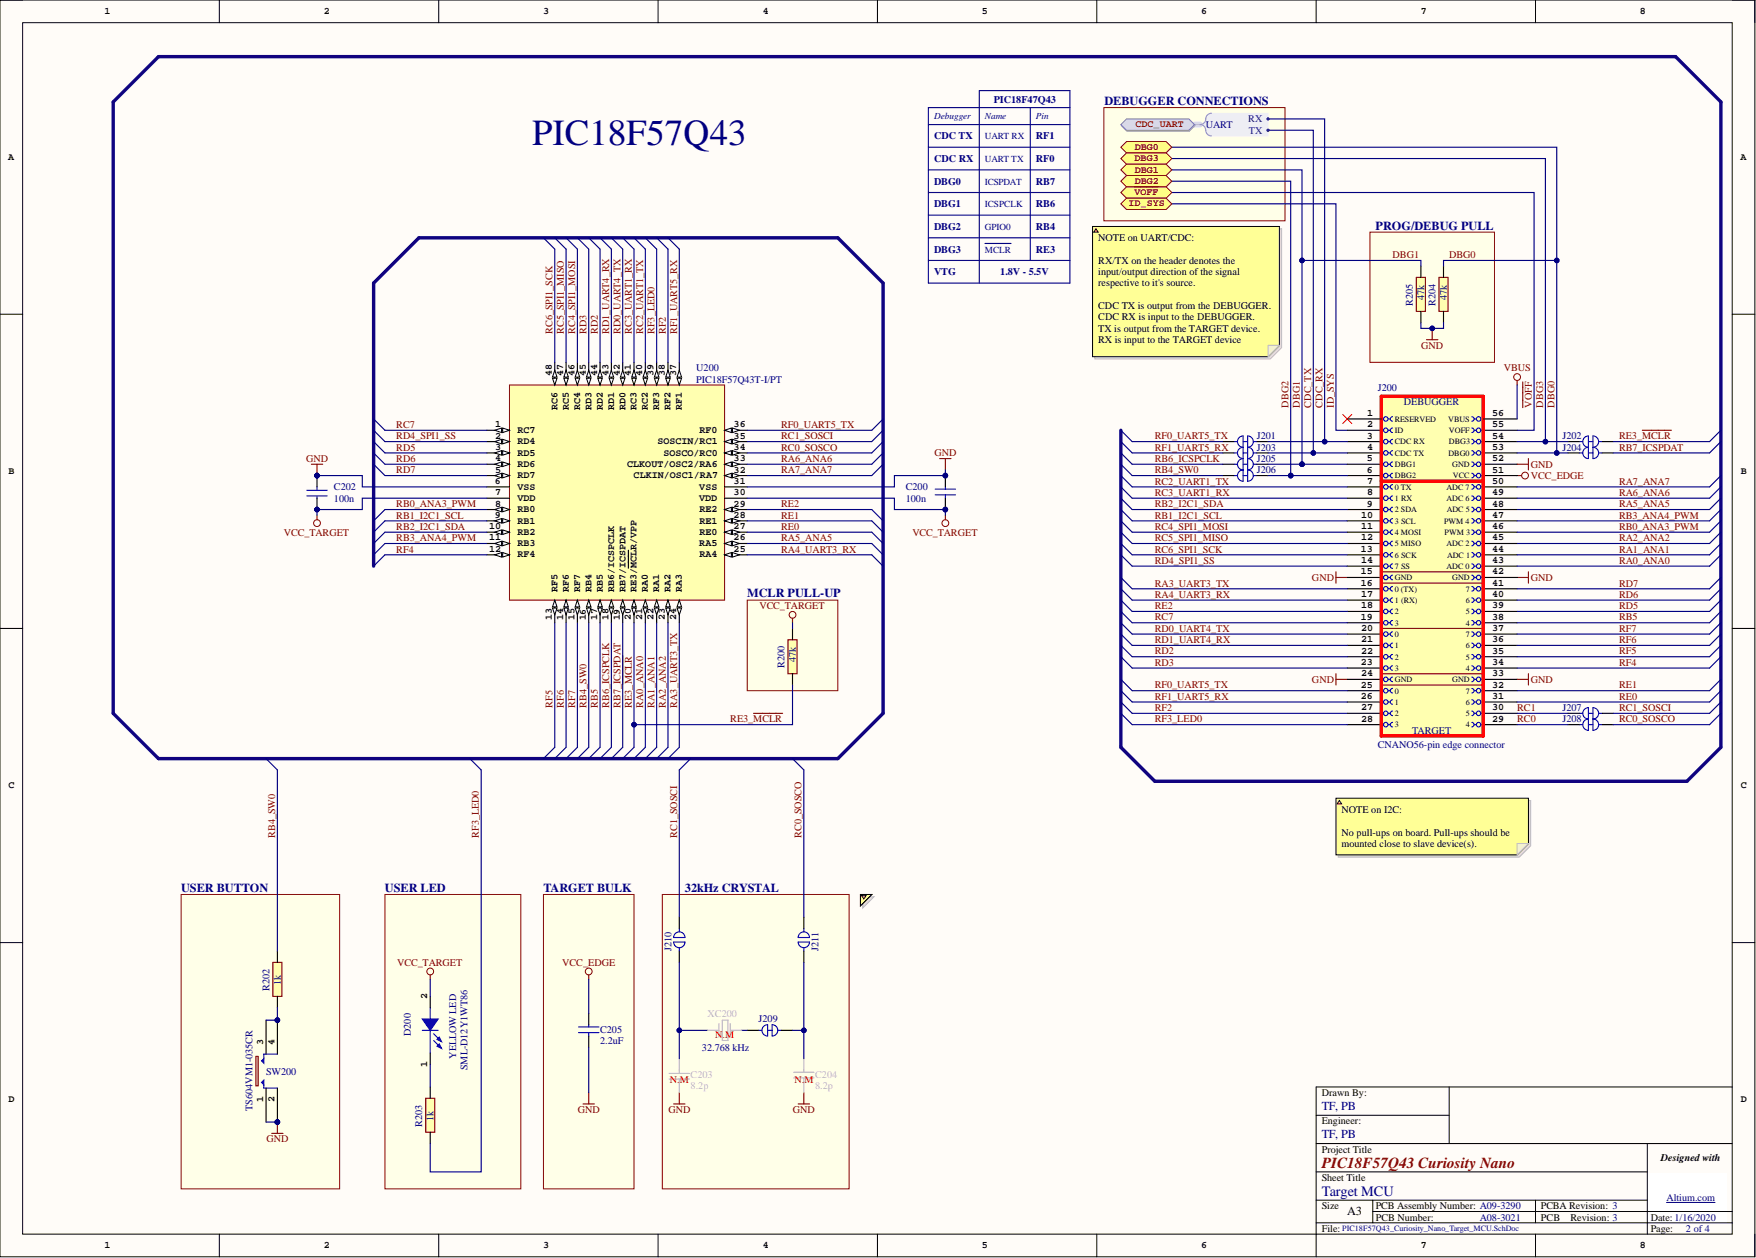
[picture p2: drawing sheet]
<svg xmlns="http://www.w3.org/2000/svg" width="393mm" height="282mm" viewBox="0 0 393 282" stroke-linecap="round" stroke-linejoin="round" font-family="sans-serif">
<defs><g id="words">
<text font-size="8.2" fill="#000080" x="119.2" y="32.5">PIC18F57Q43</text>
<text font-size="3.4" fill="#800000" x="296.1" y="261.8">PIC18F57Q43 CuriosityNano</text>
<text font-size="3.2" fill="#000080" x="296.1" y="268">Target MCU</text>
<g font-size="2.7" fill="#000080">
<text x="247.4" y="23.5">DEBUGGER CONNECTIONS</text>
<text x="308.1" y="51.4">PROG/DEBUG PULL</text>
<text x="167.4" y="133.9">MCLR PULL-UP</text>
<text x="40.6" y="199.8">USER BUTTON</text>
<text x="86.2" y="199.8">USER LED</text>
<text x="121.7" y="199.8">TARGET BULK</text>
<text x="153.4" y="199.8">32kHz CRYSTAL</text>
<text x="296.1" y="248.7">TF, PB</text>
<text x="296.1" y="254.9">TF, PB</text>
</g>
<text font-size="2.7" x="301.8" y="272.1">A3</text>
<g font-size="2.3" fill="#000080">
<text x="222.6" y="23">PIC18F47Q43</text>
<text x="270.1" y="28.7">UART</text>
<text x="209.2" y="31.2">CDC TX</text>
<text x="232.1" y="31.2">RF1</text>
<text x="209.2" y="41.4">DBG0</text>
<text x="209.2" y="36.3">CDC RX</text>
<text x="232.1" y="41.4">RB7</text>
<text x="232.1" y="36.3">RF0</text>
<text x="209.2" y="46.4">DBG1</text>
<text x="232.1" y="46.4">RB6</text>
<text x="209.2" y="51.5">DBG2</text>
<text x="232.1" y="51.5">RB4</text>
<text x="209.2" y="56.6">DBG3</text>
<text x="232.1" y="56.6">RE3</text>
<text x="209.2" y="61.7">VTG</text>
<text x="224.1" y="61.7">1.8V - 5.5V</text>
<text x="316.5" y="68.5" transform="rotate(-90 316.5 68.5)">R205</text>
<text x="319" y="67.2" transform="rotate(-90 319 67.2)">47k</text>
<text x="321.6" y="68.5" transform="rotate(-90 321.6 68.5)">R204</text>
<text x="324.1" y="67.2" transform="rotate(-90 324.1 67.2)">47k</text>
<text x="156" y="83.2">U200</text>
<text x="156" y="85.8">PIC18F57Q43T-I/PT</text>
<text x="308.6" y="87.5">J200</text>
<text x="314.5" y="90.8">DEBUGGER</text>
<text x="281.5" y="101">J203</text>
<text x="281.5" y="98.4">J201</text>
<text x="350" y="98.4">J202</text>
<text x="350" y="101">J204</text>
<text x="281.5" y="103.5">J205</text>
<text x="281.5" y="106">J206</text>
<text x="74.8" y="112.4">100n</text>
<text x="74.8" y="109.9">C202</text>
<text x="202.9" y="112.4">100n</text>
<text x="202.9" y="109.9">C200</text>
<text x="175.8" y="149.7" transform="rotate(-90 175.8 149.7)">R200</text>
<text x="178.3" y="148.4" transform="rotate(-90 178.3 148.4)">47k</text>
<text x="350" y="159.3">J207</text>
<text x="350" y="161.9">J208</text>
<text x="308.6" y="167.7">CNANO56-pin edge connector</text>
<text x="316.3" y="164.4">TARGET</text>
<text x="150.4" y="213.1" transform="rotate(-90 150.4 213.1)">J210</text>
<text x="183.4" y="213.1" transform="rotate(-90 183.4 213.1)">J211</text>
<text x="60.4" y="222" transform="rotate(-90 60.4 222)">R202</text>
<text x="62.9" y="220.7" transform="rotate(-90 62.9 220.7)">1k</text>
<text x="92.1" y="232.1" transform="rotate(-90 92.1 232.1)">D200</text>
<text x="134.4" y="233.9">2.2uF</text>
<text x="134.4" y="231.4">C205</text>
<text x="169.9" y="229.1">J209</text>
<text x="102.2" y="237.2" transform="rotate(-90 102.2 237.2)">YELLOW LED</text>
<text x="104.7" y="239.7" transform="rotate(-90 104.7 239.7)">SML-D12Y1WT86</text>
<text x="157.2" y="235.4">32.768 kHz</text>
<text x="59.6" y="240.8">SW200</text>
<text x="56.6" y="248.9" transform="rotate(-90 56.6 248.9)">TS604VM1-035CR</text>
<text x="97.1" y="251.2" transform="rotate(-90 97.1 251.2)">1k</text>
<text x="94.6" y="252.4" transform="rotate(-90 94.6 252.4)">R203</text>
<text x="373.3" y="269.2">Altium.com</text>
<text x="331.5" y="273.5">A08-3021</text>
<text x="377.7" y="276">2 of 4</text>
</g>
<g font-size="2.3" fill="#003a70">
<text x="279.6" y="27.4">RX</text>
<text x="279.7" y="29.9">TX</text>
</g>
<g font-size="2.3">
<text x="246" y="54">NOTE on UART/CDC:</text>
<text x="246" y="59.1">RX/TX on the header denotes the</text>
<text x="246" y="61.7">input/output direction of the signal</text>
<text x="246" y="64.2">respective to it's source.</text>
<text x="246" y="69.3">CDC TX is output from the DEBUGGER.</text>
<text x="246" y="71.8">CDC RX is input to the DEBUGGER.</text>
<text x="246" y="74.3">TX is output from the TARGET device.</text>
<text x="246" y="76.9">RX is input to the TARGET device</text>
<text x="300.5" y="182.2">NOTE on I2C:</text>
<text x="300.5" y="187.2">No pull-ups on board. Pull-ups should be</text>
<text x="300.5" y="189.8">mounted close to slave device(s).</text>
<text x="296.1" y="245.6">Drawn By:</text>
<text x="296.1" y="251.9">Engineer:</text>
<text x="296.1" y="258.3">Project Title</text>
<text x="372" y="260">Designed with</text>
<text x="296.1" y="264.6">Sheet Title</text>
<text x="296.1" y="270.9">Size</text>
<text x="308.2" y="270.9">PCB Assembly Number: A09-3290</text>
<text x="308.2" y="273.5">PCB Number:</text>
<text x="345.2" y="270.9">PCBA Revision: 3</text>
<text x="345.2" y="273.5">PCB</text>
<text x="351.8" y="273.5">Revision: 3</text>
<text x="369.8" y="273.5">Date:1/16/2020</text>
<text x="296.1" y="276">File:</text>
<text x="369.8" y="276">Page:</text>
</g>
<g font-size="2.3" fill="#800000">
<text x="311.9" y="57.8">DBG1</text>
<text x="324.6" y="57.8">DBG0</text>
<text x="123.8" y="74.8" transform="rotate(-90 123.8 74.8)">RC6_SPI1_SCK</text>
<text x="126.3" y="74.8" transform="rotate(-90 126.3 74.8)">RC5_SPI1_MISO</text>
<text x="128.8" y="74.8" transform="rotate(-90 128.8 74.8)">RC4_SPI1_MOSI</text>
<text x="131.4" y="74.8" transform="rotate(-90 131.4 74.8)">RD3</text>
<text x="133.9" y="74.8" transform="rotate(-90 133.9 74.8)">RD2</text>
<text x="136.4" y="74.8" transform="rotate(-90 136.4 74.8)">RD1_UART4_RX</text>
<text x="139" y="74.8" transform="rotate(-90 139 74.8)">RD0_UART4_TX</text>
<text x="141.5" y="74.8" transform="rotate(-90 141.5 74.8)">RC3_UART1_RX</text>
<text x="144" y="74.8" transform="rotate(-90 144 74.8)">RC2_UART1_TX</text>
<text x="146.6" y="74.8" transform="rotate(-90 146.6 74.8)">RF3_LED0</text>
<text x="149.1" y="74.8" transform="rotate(-90 149.1 74.8)">RF2</text>
<text x="151.7" y="74.8" transform="rotate(-90 151.7 74.8)">RF1_UART5_RX</text>
<text x="318.4" y="78.1">GND</text>
<text x="336.8" y="83.2">VBUS</text>
<text x="88.8" y="95.9">RC7</text>
<text x="175" y="95.9">RF0_UART5_TX</text>
<text x="288.6" y="91.3" transform="rotate(-90 288.6 91.3)">DBG2</text>
<text x="291.1" y="91.3" transform="rotate(-90 291.1 91.3)">DBG1</text>
<text x="293.7" y="91.3" transform="rotate(-90 293.7 91.3)">CDC_TX</text>
<text x="296.2" y="91.3" transform="rotate(-90 296.2 91.3)">CDC_RX</text>
<text x="298.8" y="91.3" transform="rotate(-90 298.8 91.3)">ID_SYS</text>
<text x="343.1" y="91.3" transform="rotate(-90 343.1 91.3)">VOFF</text>
<text x="345.7" y="91.3" transform="rotate(-90 345.7 91.3)">DBG3</text>
<text x="348.2" y="91.3" transform="rotate(-90 348.2 91.3)">DBG0</text>
<text x="88.8" y="98.4">RD4_SPI1_SS</text>
<text x="88.8" y="101">RD5</text>
<text x="175" y="101">RC0_SOSCO</text>
<text x="175" y="98.4">RC1_SOSCI</text>
<text x="258.7" y="98.4">RF0_UART5_TX</text>
<text x="258.7" y="101">RF1_UART5_RX</text>
<text x="362.7" y="98.4">RE3_MCLR</text>
<text x="362.7" y="101">RB7_ICSPDAT</text>
<text x="68.6" y="103.5">GND</text>
<text x="88.8" y="103.5">RD6</text>
<text x="88.8" y="106">RD7</text>
<text x="175" y="103.5">RA6_ANA6</text>
<text x="175" y="106">RA7_ANA7</text>
<text x="209.3" y="102.2">GND</text>
<text x="258.7" y="103.5">RB6_ICSPCLK</text>
<text x="258.7" y="106">RB4_SW0</text>
<text x="342.9" y="104.8">GND</text>
<text x="342.9" y="107.3">VCC_EDGE</text>
<text x="88.8" y="113.7">RB0_ANA3_PWM</text>
<text x="175" y="113.7">RE2</text>
<text x="258.7" y="108.6">RC2_UART1_TX</text>
<text x="258.7" y="111.1">RC3_UART1_RX</text>
<text x="258.7" y="113.7">RB2_I2C1_SDA</text>
<text x="362.7" y="108.6">RA7_ANA7</text>
<text x="362.7" y="111.1">RA6_ANA6</text>
<text x="362.7" y="113.7">RA5_ANA5</text>
<text x="88.8" y="116.2">RB1_I2C1_SCL</text>
<text x="88.8" y="118.7">RB2_I2C1_SDA</text>
<text x="175" y="116.2">RE1</text>
<text x="175" y="118.7">RE0</text>
<text x="258.7" y="116.2">RB1_I2C1_SCL</text>
<text x="258.7" y="118.7">RC4_SPI1_MOSI</text>
<text x="362.7" y="118.7">RB0_ANA3_PWM</text>
<text x="362.7" y="116.2">RB3_ANA4_PWM</text>
<text x="63.6" y="120">VCC_TARGET</text>
<text x="88.8" y="121.3">RB3_ANA4_PWM</text>
<text x="88.8" y="123.8">RF4</text>
<text x="175" y="121.3">RA5_ANA5</text>
<text x="175" y="123.8">RA4_UART3_RX</text>
<text x="204.4" y="120">VCC_TARGET</text>
<text x="258.7" y="121.3">RC5_SPI1_MISO</text>
<text x="258.7" y="123.8">RC6_SPI1_SCK</text>
<text x="362.7" y="121.3">RA2_ANA2</text>
<text x="362.7" y="123.8">RA1_ANA1</text>
<text x="258.7" y="126.3">RD4_SPI1_SS</text>
<text x="258.7" y="131.4">RA3_UART3_TX</text>
<text x="293.9" y="130.1">GND</text>
<text x="342.9" y="130.1">GND</text>
<text x="362.7" y="126.3">RA0_ANA0</text>
<text x="362.7" y="131.4">RD7</text>
<text x="170.1" y="136.5">VCC_TARGET</text>
<text x="258.7" y="136.5">RE2</text>
<text x="258.7" y="134">RA4_UART3_RX</text>
<text x="362.7" y="134">RD6</text>
<text x="362.7" y="136.5">RD5</text>
<text x="258.7" y="141.6">RD0_UART4_TX</text>
<text x="258.7" y="139">RC7</text>
<text x="362.7" y="139">RB5</text>
<text x="362.7" y="141.6">RF7</text>
<text x="258.7" y="144.1">RD1_UART4_RX</text>
<text x="258.7" y="146.6">RD2</text>
<text x="258.7" y="149.2">RD3</text>
<text x="362.7" y="144.1">RF6</text>
<text x="362.7" y="149.2">RF4</text>
<text x="362.7" y="146.6">RF5</text>
<text x="258.7" y="154.2">RF0_UART5_TX</text>
<text x="293.9" y="153">GND</text>
<text x="342.9" y="153">GND</text>
<text x="362.7" y="154.2">RE1</text>
<text x="123.8" y="158.6" transform="rotate(-90 123.8 158.6)">RF5</text>
<text x="126.3" y="158.6" transform="rotate(-90 126.3 158.6)">RF6</text>
<text x="128.8" y="158.6" transform="rotate(-90 128.8 158.6)">RF7</text>
<text x="131.4" y="158.6" transform="rotate(-90 131.4 158.6)">RB4_SW0</text>
<text x="133.9" y="158.6" transform="rotate(-90 133.9 158.6)">RB5</text>
<text x="136.4" y="158.6" transform="rotate(-90 136.4 158.6)">RB6_ICSPCLK</text>
<text x="139" y="158.6" transform="rotate(-90 139 158.6)">RB7_ICSPDAT</text>
<text x="141.5" y="158.6" transform="rotate(-90 141.5 158.6)">RE3_MCLR</text>
<text x="144" y="158.6" transform="rotate(-90 144 158.6)">RA0_ANA0</text>
<text x="146.6" y="158.6" transform="rotate(-90 146.6 158.6)">RA1_ANA1</text>
<text x="149.1" y="158.6" transform="rotate(-90 149.1 158.6)">RA2_ANA2</text>
<text x="151.7" y="158.6" transform="rotate(-90 151.7 158.6)">RA3_UART3_TX</text>
<text x="163.6" y="161.9">RE3_MCLR</text>
<text x="258.7" y="156.8">RF1_UART5_RX</text>
<text x="258.7" y="159.3">RF2</text>
<text x="258.7" y="161.9">RF3_LED0</text>
<text x="339.8" y="159.3">RC1</text>
<text x="339.8" y="161.9">RC0</text>
<text x="362.7" y="156.8">RE0</text>
<text x="362.7" y="159.3">RC1_SOSCI</text>
<text x="362.7" y="161.9">RC0_SOSCO</text>
<text x="61.6" y="187.7" transform="rotate(-90 61.6 187.7)">RB4_SW0</text>
<text x="107.3" y="187.7" transform="rotate(-90 107.3 187.7)">RF3_LED0</text>
<text x="151.7" y="187.7" transform="rotate(-90 151.7 187.7)">RC1_SOSCI</text>
<text x="179.6" y="187.7" transform="rotate(-90 179.6 187.7)">RC0_SOSCO</text>
<text x="89" y="216.4">VCC_TARGET</text>
<text x="125.9" y="216.4">VCC_EDGE</text>
<text x="129.4" y="249.4">GND</text>
<text x="149.7" y="249.4">GND</text>
<text x="177.6" y="249.4">GND</text>
<text x="59.7" y="256">GND</text>
</g>
<g font-size="2.3" fill="#bfbebc">
<text x="158.5" y="227.8">XC200</text>
<text x="154.7" y="244.1">8.2p</text>
<text x="154.7" y="241.5">C203</text>
<text x="182.6" y="244.1">8.2p</text>
<text x="182.6" y="241.5">C204</text>
</g>
<g font-size="2.3" fill="#f00">
<text x="160.2" y="232.5">N.M</text>
<text x="150.1" y="242.6">N.M</text>
<text x="177.9" y="242.6">N.M</text>
</g>
<g font-size="2.2">
<text x="23.4" y="3.1">1</text>
<text x="72.6" y="3.1">2</text>
<text x="121.6" y="3.1">3</text>
<text x="170.8" y="3.1">4</text>
<text x="219.9" y="3.1">5</text>
<text x="269" y="3.1">6</text>
<text x="318.2" y="3.1">7</text>
<text x="367.4" y="3.1">8</text>
<text x="1.9" y="35.8">A</text>
<text x="389.9" y="35.8">A</text>
<text x="123.6" y="84.2" transform="rotate(-90 123.6 84.2)">48</text>
<text x="126.1" y="84.2" transform="rotate(-90 126.1 84.2)">47</text>
<text x="128.7" y="84.2" transform="rotate(-90 128.7 84.2)">46</text>
<text x="131.2" y="84.2" transform="rotate(-90 131.2 84.2)">45</text>
<text x="133.7" y="84.2" transform="rotate(-90 133.7 84.2)">44</text>
<text x="136.3" y="84.2" transform="rotate(-90 136.3 84.2)">43</text>
<text x="138.8" y="84.2" transform="rotate(-90 138.8 84.2)">42</text>
<text x="141.3" y="84.2" transform="rotate(-90 141.3 84.2)">41</text>
<text x="143.9" y="84.2" transform="rotate(-90 143.9 84.2)">40</text>
<text x="146.4" y="84.2" transform="rotate(-90 146.4 84.2)">39</text>
<text x="149" y="84.2" transform="rotate(-90 149 84.2)">38</text>
<text x="151.5" y="84.2" transform="rotate(-90 151.5 84.2)">37</text>
<text x="111" y="95.7">1</text>
<text x="124.9" y="91.9" transform="rotate(-90 124.9 91.9)">RC6</text>
<text x="127.4" y="91.9" transform="rotate(-90 127.4 91.9)">RC5</text>
<text x="129.9" y="91.9" transform="rotate(-90 129.9 91.9)">RC4</text>
<text x="132.5" y="91.9" transform="rotate(-90 132.5 91.9)">RD3</text>
<text x="135" y="91.9" transform="rotate(-90 135 91.9)">RD2</text>
<text x="137.5" y="91.9" transform="rotate(-90 137.5 91.9)">RD1</text>
<text x="140.1" y="91.9" transform="rotate(-90 140.1 91.9)">RD0</text>
<text x="142.6" y="91.9" transform="rotate(-90 142.6 91.9)">RC3</text>
<text x="145.1" y="91.9" transform="rotate(-90 145.1 91.9)">RC2</text>
<text x="147.7" y="91.9" transform="rotate(-90 147.7 91.9)">RF3</text>
<text x="150.2" y="91.9" transform="rotate(-90 150.2 91.9)">RF2</text>
<text x="152.8" y="91.9" transform="rotate(-90 152.8 91.9)">RF1</text>
<text x="164.3" y="95.7">36</text>
<text x="306.2" y="95.7">2</text>
<text x="306.2" y="93.2">1</text>
<text x="334.3" y="95.7">55</text>
<text x="334.3" y="93.2">56</text>
<text x="110.9" y="100.8">3</text>
<text x="111" y="98.3">2</text>
<text x="115.9" y="97">RC7</text>
<text x="115.9" y="99.5">RD4</text>
<text x="147.3" y="99.5">SOSCIN/RC1</text>
<text x="156.7" y="97">RF0</text>
<text x="164.3" y="100.8">34</text>
<text x="164.3" y="98.3">35</text>
<text x="306.2" y="98.3">3</text>
<text x="306.2" y="100.8">4</text>
<text x="334.3" y="98.3">54</text>
<text x="334.3" y="100.8">53</text>
<text x="1.9" y="106.2">B</text>
<text x="110.9" y="105.9">5</text>
<text x="111" y="103.3">4</text>
<text x="115.9" y="102.1">RD5</text>
<text x="115.9" y="104.6">RD6</text>
<text x="115.9" y="107.1">RD7</text>
<text x="140.5" y="104.6">CLKOUT/OSC2/RA6</text>
<text x="141.9" y="107.1">CLKIN/OSC1/RA7</text>
<text x="148.6" y="102.1">SOSCO/RC0</text>
<text x="164.3" y="105.9">32</text>
<text x="164.3" y="103.3">33</text>
<text x="306.1" y="105.9">6</text>
<text x="306.2" y="103.3">5</text>
<text x="334.3" y="103.3">52</text>
<text x="334.3" y="105.9">51</text>
<text x="389.9" y="106.2">B</text>
<text x="110.9" y="108.4">6</text>
<text x="111" y="111">7</text>
<text x="111" y="113.5">8</text>
<text x="115.9" y="109.7">VSS</text>
<text x="115.9" y="112.2">VDD</text>
<text x="156.6" y="112.2">VDD</text>
<text x="156.6" y="109.7">VSS</text>
<text x="164.3" y="113.5">29</text>
<text x="164.3" y="111">30</text>
<text x="164.3" y="108.4">31</text>
<text x="306.1" y="113.5">9</text>
<text x="306.2" y="108.4">7</text>
<text x="306.2" y="111">8</text>
<text x="334.3" y="108.4">50</text>
<text x="334.3" y="111">49</text>
<text x="334.3" y="113.5">48</text>
<text x="109.6" y="118.6">10</text>
<text x="110.9" y="116">9</text>
<text x="115.9" y="114.8">RB0</text>
<text x="115.9" y="117.3">RB1</text>
<text x="115.9" y="119.8">RB2</text>
<text x="156.7" y="119.8">RE0</text>
<text x="156.7" y="117.3">RE1</text>
<text x="156.7" y="114.8">RE2</text>
<text x="164.3" y="118.6">27</text>
<text x="164.3" y="116">28</text>
<text x="304.9" y="116">10</text>
<text x="304.9" y="118.6">11</text>
<text x="334.3" y="118.6">46</text>
<text x="334.3" y="116">47</text>
<text x="109.6" y="121.1">11</text>
<text x="109.6" y="123.6">12</text>
<text x="115.9" y="122.4">RB3</text>
<text x="115.9" y="124.9">RF4</text>
<text x="156.6" y="122.4">RA5</text>
<text x="156.7" y="124.9">RA4</text>
<text x="164.3" y="123.6">25</text>
<text x="164.3" y="121.1">26</text>
<text x="304.8" y="123.6">13</text>
<text x="304.9" y="121.1">12</text>
<text x="334.3" y="121.1">45</text>
<text x="334.3" y="123.6">44</text>
<text x="304.8" y="128.7">15</text>
<text x="304.8" y="131.2">16</text>
<text x="304.9" y="126.2">14</text>
<text x="334.3" y="126.2">43</text>
<text x="334.3" y="128.7">42</text>
<text x="334.3" y="131.2">41</text>
<text x="124.9" y="132.7" transform="rotate(-90 124.9 132.7)">RF5</text>
<text x="127.4" y="132.7" transform="rotate(-90 127.4 132.7)">RF6</text>
<text x="129.9" y="132.7" transform="rotate(-90 129.9 132.7)">RF7</text>
<text x="132.5" y="132.7" transform="rotate(-90 132.5 132.7)">RB4</text>
<text x="135" y="132.7" transform="rotate(-90 135 132.7)">RB5</text>
<text x="137.5" y="132.7" transform="rotate(-90 137.5 132.7)">RB6/ICSPCLK</text>
<text x="140.1" y="132.7" transform="rotate(-90 140.1 132.7)">RB7/ICSPDAT</text>
<text x="142.6" y="132.7" transform="rotate(-90 142.6 132.7)">RE3/MCLR/VPP</text>
<text x="145.1" y="132.7" transform="rotate(-90 145.1 132.7)">RA0</text>
<text x="147.7" y="132.7" transform="rotate(-90 147.7 132.7)">RA1</text>
<text x="150.2" y="132.7" transform="rotate(-90 150.2 132.7)">RA2</text>
<text x="152.8" y="132.7" transform="rotate(-90 152.8 132.7)">RA3</text>
<text x="304.9" y="133.8">17</text>
<text x="304.9" y="136.3">18</text>
<text x="334.3" y="136.3">39</text>
<text x="334.3" y="133.8">40</text>
<text x="123.6" y="139" transform="rotate(-90 123.6 139)">13</text>
<text x="126.1" y="139" transform="rotate(-90 126.1 139)">14</text>
<text x="128.7" y="139" transform="rotate(-90 128.7 139)">15</text>
<text x="131.2" y="139" transform="rotate(-90 131.2 139)">16</text>
<text x="133.7" y="139" transform="rotate(-90 133.7 139)">17</text>
<text x="136.3" y="139" transform="rotate(-90 136.3 139)">18</text>
<text x="138.8" y="139" transform="rotate(-90 138.8 139)">19</text>
<text x="141.3" y="139" transform="rotate(-90 141.3 139)">20</text>
<text x="143.9" y="139" transform="rotate(-90 143.9 139)">21</text>
<text x="146.4" y="139" transform="rotate(-90 146.4 139)">22</text>
<text x="149" y="139" transform="rotate(-90 149 139)">23</text>
<text x="151.5" y="139" transform="rotate(-90 151.5 139)">24</text>
<text x="304.8" y="138.9">19</text>
<text x="304.9" y="141.4">20</text>
<text x="304.9" y="143.9">21</text>
<text x="334.3" y="138.9">38</text>
<text x="334.3" y="143.9">36</text>
<text x="334.3" y="141.4">37</text>
<text x="304.8" y="149">23</text>
<text x="304.9" y="146.5">22</text>
<text x="334.3" y="149">34</text>
<text x="334.3" y="146.5">35</text>
<text x="304.8" y="154.1">25</text>
<text x="304.9" y="151.5">24</text>
<text x="334.3" y="151.5">33</text>
<text x="334.3" y="154.1">32</text>
<text x="304.8" y="156.6">26</text>
<text x="304.9" y="159.2">27</text>
<text x="304.9" y="161.7">28</text>
<text x="334.3" y="161.7">29</text>
<text x="334.3" y="159.2">30</text>
<text x="334.3" y="156.6">31</text>
<text x="1.9" y="176.6">C</text>
<text x="389.9" y="176.6">C</text>
<text x="95.7" y="223.8" transform="rotate(-90 95.7 223.8)">2</text>
<text x="58.9" y="234.2" transform="rotate(-90 58.9 234.2)">3</text>
<text x="61.5" y="234.2" transform="rotate(-90 61.5 234.2)">4</text>
<text x="95.7" y="239.1" transform="rotate(-90 95.7 239.1)">1</text>
<text x="1.9" y="247">D</text>
<text x="58.9" y="247" transform="rotate(-90 58.9 247)">1</text>
<text x="61.5" y="247" transform="rotate(-90 61.5 247)">2</text>
<text x="389.9" y="247">D</text>
<text x="23.4" y="279.7">1</text>
<text x="72.6" y="279.7">2</text>
<text x="121.6" y="279.7">3</text>
<text x="170.8" y="279.7">4</text>
<text x="219.9" y="279.7">5</text>
<text x="269" y="279.7">6</text>
<text x="318.2" y="279.7">7</text>
<text x="367.4" y="279.7">8</text>
</g>
<g font-size="2.2" fill="#800000">
<text x="254.4" y="28.5">CDC_UART</text>
<text x="254.2" y="33.6">DBG0</text>
<text x="254.2" y="36.1">DBG3</text>
<text x="254.2" y="38.7">DBG1</text>
<text x="254.2" y="41.2">DBG2</text>
<text x="252.8" y="46.3">ID_SYS</text>
<text x="254.1" y="43.7">VOFF</text>
</g>
<g font-size="2.1" fill="#000080">
<text x="209.2" y="26.7">Debugger</text>
<text x="220.6" y="26.7">Name</text>
<text x="232.1" y="26.7">Pin</text>
<text x="220.6" y="31.3">UART RX</text>
<text x="220.6" y="41.4">ICSPDAT</text>
<text x="220.6" y="36.3">UART TX</text>
<text x="220.6" y="46.5">ICSPCLK</text>
<text x="220.6" y="51.5">GPIO0</text>
<text x="220.6" y="56.6">MCLR</text>
</g>
<g font-size="1.8">
<text x="312.4" y="94.5">RESERVED</text>
<text x="324.4" y="94.5">VBUS</text>
<text x="312.4" y="99.6">CDC RX</text>
<text x="312.4" y="97">ID</text>
<text x="324.5" y="99.6">DBG3</text>
<text x="324.6" y="97">VOFF</text>
<text x="312.4" y="102.1">CDC TX</text>
<text x="312.4" y="104.7">DBG1</text>
<text x="312.4" y="107.2">DBG2</text>
<text x="324.4" y="102.1">DBG0</text>
<text x="325.3" y="104.7">GND</text>
<text x="325.5" y="107.2">VCC</text>
<text x="312.4" y="109.7">0 TX</text>
<text x="312.4" y="112.3">1 RX</text>
<text x="324" y="109.7">ADC 7</text>
<text x="324" y="112.3">ADC 6</text>
<text x="312.4" y="114.8">2 SDA</text>
<text x="312.4" y="117.3">3 SCL</text>
<text x="312.4" y="119.9">4 MOSI</text>
<text x="323.5" y="117.3">PWM 4</text>
<text x="323.6" y="119.9">PWM 3</text>
<text x="324.1" y="114.8">ADC 5</text>
<text x="312.4" y="122.4">5 MISO</text>
<text x="312.4" y="124.9">6 SCK</text>
<text x="324" y="122.4">ADC 2</text>
<text x="324.2" y="124.9">ADC 1</text>
<text x="312.4" y="127.5">7 SS</text>
<text x="312.4" y="130">GND</text>
<text x="324" y="127.5">ADC 0</text>
<text x="325.3" y="130">GND</text>
<text x="312.4" y="132.6">0 (TX)</text>
<text x="312.4" y="135.1">1 (RX)</text>
<text x="312.4" y="137.6">2</text>
<text x="328.3" y="135.1">6</text>
<text x="328.3" y="132.6">7</text>
<text x="328.4" y="137.6">5</text>
<text x="312.4" y="140.2">3</text>
<text x="312.4" y="142.7">0</text>
<text x="328.3" y="140.2">4</text>
<text x="328.3" y="142.7">7</text>
<text x="312.4" y="145.2">1</text>
<text x="312.4" y="147.8">2</text>
<text x="328.3" y="145.2">6</text>
<text x="328.4" y="147.8">5</text>
<text x="312.4" y="152.9">GND</text>
<text x="312.4" y="150.3">3</text>
<text x="312.4" y="155.4">0</text>
<text x="325.3" y="152.9">GND</text>
<text x="328.3" y="150.3">4</text>
<text x="328.3" y="155.4">7</text>
<text x="312.4" y="157.9">1</text>
<text x="312.4" y="160.5">2</text>
<text x="328.3" y="157.9">6</text>
<text x="328.4" y="160.5">5</text>
<text x="312.4" y="163">3</text>
<text x="328.3" y="163">4</text>
</g>
<text font-size="1.8" fill="#000080" x="300.7" y="275.9">PIC18F57Q43_Curiosity_Nano_Target_MCU.SchDoc</text>
</g></defs>
<path d="M0 0h393.1v281.6h-393.1z" fill-rule="evenodd" fill="#fffcf8"/>
<path d="M0 0h393.1v281.6h-393.1z" fill="none" stroke="#000" stroke-width=".22"/>
<path d="M5.1 5.1h382.9v271.4h-382.9z" fill-rule="evenodd" fill="#fffcf8"/>
<g fill="none" stroke="#000" stroke-width=".22">
<path d="M0 0h5.1M5.1 5.1h382.9v271.4h-382.9zM49.1 0v5.1M98.3 0v5.1M147.4 0v5.1M196.5 0v5.1M245.7 0v5.1M294.8 0v5.1M344 0v5.1M388 0h5.1v5.1M0 70.4h5.1M388 70.4h5.1"/>
<path d="M0 140.8h5.1M388 140.8h5.1M0 211.2h5.1M388 211.2h5.1M49.1 276.5v5.1M98.3 276.5v5.1M147.4 276.5v5.1M196.5 276.5v5.1M245.7 276.5v5.1M294.8 276.5v5.1M344 276.5v5.1M393.1 276.5v5.1"/>
</g>
<path d="M369 262.8h17.8v11.2h-17.8z" fill-rule="evenodd" fill="#fff"/>
<path d="M369 262.8h17.8v11.2h-17.8z" fill="none" stroke="#fff" stroke-width=".22"/>
<path d="M294.8 249.9h29.8M294.8 256.2h93.2M324.6 243.5v12.7M369 256.2v20.3M388 243.5h-93.2v33M294.8 262.6h74.2M294.8 274h93.2M294.8 268.9h74.2M307.5 268.9v5.1M307.5 271.5h80.5M344 268.9v5.1" fill="none" stroke="#000" stroke-width=".22"/>
<path d="M373.3 269.4h10.9" fill="none" stroke="#000080" stroke-width=".22"/>
<path d="M247.3 24.1h40.5v25.4h-40.5z" fill-rule="evenodd" fill="#ffffe8"/>
<path d="M247.3 24.1h40.5v25.4h-40.5z" fill="none" stroke="#800000" stroke-width=".22"/>
<path d="M167.4 134.5h20.3v20.3h-20.3z" fill-rule="evenodd" fill="#ffffe8"/>
<path d="M167.4 134.5h20.3v20.3h-20.3z" fill="none" stroke="#800000" stroke-width=".22"/>
<path d="M306.9 52h27.9v29.2h-27.9z" fill-rule="evenodd" fill="#ffffe8"/>
<path d="M306.9 52h27.9v29.2h-27.9z" fill="none" stroke="#800000" stroke-width=".22"/>
<path d="M148.4 200.4h41.8v66h-41.8z" fill-rule="evenodd" fill="#ffffe8"/>
<path d="M148.4 200.4h41.8v66h-41.8z" fill="none" stroke="#800000" stroke-width=".22"/>
<path d="M121.7 200.4h20.3v66h-20.3z" fill-rule="evenodd" fill="#ffffe8"/>
<path d="M121.7 200.4h20.3v66h-20.3z" fill="none" stroke="#800000" stroke-width=".22"/>
<path d="M86.2 200.4h30.5v66h-30.5z" fill-rule="evenodd" fill="#ffffe8"/>
<path d="M86.2 200.4h30.5v66h-30.5z" fill="none" stroke="#800000" stroke-width=".22"/>
<path d="M40.6 200.4h35.5v66h-35.5z" fill-rule="evenodd" fill="#ffffe8"/>
<path d="M40.6 200.4h35.5v66h-35.5z" fill="none" stroke="#800000" stroke-width=".22"/>
<path d="M251.1 96.4v71l7.6 7.7h119.2l7.6-7.7v-144.6l-10.2-10.1h-339.8l-10.1 10.1v137l10.1 10.2h152.2l10.1-10.2v-96.4l-10.1-10.1h-93.9l-10.1 10.1v63.5" fill="none" stroke="#11037f" stroke-width=".76"/>
<path d="M69.7 104h2.6M71 104v2.6" fill="none" stroke="#800000" stroke-width=".25"/>
<circle cx="71" cy="106.6" r=".51" fill="#000080"/>
<circle cx="71" cy="106.6" r=".51" fill="none" stroke="#000080" stroke-width=".22"/>
<circle cx="71" cy="117.2" r=".76" fill="none" stroke="#800000" stroke-width=".22"/>
<path d="M71 115.4v1.1M178.8 247.4h2.5M180.1 244.8v2.6" fill="none" stroke="#800000" stroke-width=".25"/>
<circle cx="71" cy="114.2" r=".51" fill="#000080"/>
<circle cx="71" cy="114.2" r=".51" fill="none" stroke="#000080" stroke-width=".22"/>
<circle cx="71" cy="106.6" r=".51" fill="#000080"/>
<circle cx="71" cy="106.6" r=".51" fill="none" stroke="#000080" stroke-width=".22"/>
<path d="M68.7 109.9h4.6M68.7 111.1h4.6M71 109.1v.8M71 111.1v.5" fill="none" stroke="#00f" stroke-width=".25"/>
<path d="M71 111.6v2.6" fill="none" stroke="#000" stroke-width=".25"/>
<circle cx="71" cy="114.2" r=".51" fill="#000080"/>
<circle cx="71" cy="114.2" r=".51" fill="none" stroke="#000080" stroke-width=".22"/>
<path d="M71 106.6v2.5" fill="none" stroke="#000" stroke-width=".25"/>
<circle cx="71" cy="106.6" r=".51" fill="#000080"/>
<circle cx="71" cy="106.6" r=".51" fill="none" stroke="#000080" stroke-width=".22"/>
<path d="M210.5 102.8h2.5M211.8 102.8v2.5M211.8 115.4v1.1" fill="none" stroke="#800000" stroke-width=".25"/>
<circle cx="211.8" cy="117.2" r=".76" fill="none" stroke="#800000" stroke-width=".22"/>
<circle cx="211.8" cy="106.6" r=".51" fill="#000080"/>
<circle cx="211.8" cy="106.6" r=".51" fill="none" stroke="#000080" stroke-width=".22"/>
<circle cx="211.8" cy="114.2" r=".51" fill="#000080"/>
<circle cx="211.8" cy="114.2" r=".51" fill="none" stroke="#000080" stroke-width=".22"/>
<path d="M209.5 110.9h4.5M209.5 109.6h4.5M211.8 109.1v.5M211.8 110.9v.7" fill="none" stroke="#00f" stroke-width=".25"/>
<path d="M211.8 106.6v2.5" fill="none" stroke="#000" stroke-width=".25"/>
<circle cx="211.8" cy="106.6" r=".51" fill="#000080"/>
<circle cx="211.8" cy="106.6" r=".51" fill="none" stroke="#000080" stroke-width=".22"/>
<path d="M211.8 111.6v2.6" fill="none" stroke="#000" stroke-width=".25"/>
<circle cx="211.8" cy="114.2" r=".51" fill="#000080"/>
<circle cx="211.8" cy="114.2" r=".51" fill="none" stroke="#000080" stroke-width=".22"/>
<path d="M385.5 147.1l-2.6 2.6M385.5 144.6l-2.6 2.5" fill="none" stroke="#000080" stroke-width=".25"/>
<path d="M150.9 247.4h2.5M152.2 244.8v2.6" fill="none" stroke="#800000" stroke-width=".25"/>
<path d="M95.4 246.1h2v7.6h-2z" fill-rule="evenodd" fill="#ffffb0"/>
<path d="M96.4 218.4v1M60.9 253.9h2.5M62.1 251.4v2.5M95.4 246.1h2v7.6h-2z" fill="none" stroke="#800000" stroke-width=".25"/>
<path d="M96.4 243.5v2.6M96.4 253.7v2.5" fill="none" stroke="#000" stroke-width=".25"/>
<circle cx="96.4" cy="217.7" r=".76" fill="none" stroke="#800000" stroke-width=".22"/>
<path d="M59.6 170l2.5 2.5M105.2 170l2.6 2.5" fill="none" stroke="#000080" stroke-width=".25"/>
<circle cx="62.1" cy="251.4" r=".51" fill="#000080"/>
<circle cx="62.1" cy="251.4" r=".51" fill="none" stroke="#000080" stroke-width=".22"/>
<path d="M385.5 129.4l-2.6 2.5M385.5 131.9l-2.6 2.6M385.5 134.5l-2.6 2.5M385.5 137l-2.6 2.5" fill="none" stroke="#000080" stroke-width=".25"/>
<path d="M61.1 215.6h2v7.7h-2z" fill-rule="evenodd" fill="#ffffb0"/>
<path d="M61.1 215.6h2v7.7h-2z" fill="none" stroke="#800000" stroke-width=".25"/>
<path d="M62.1 213.1v2.5M62.1 223.3v2.5" fill="none" stroke="#000" stroke-width=".25"/>
<g fill="none" stroke="#000080" stroke-width=".25">
<path d="M251.1 106.6l2.5 2.5M251.1 109.1l2.5 2.5M251.1 111.6l2.5 2.6M251.1 114.2l2.5 2.5M251.1 116.7l2.5 2.5M251.1 119.2l2.5 2.6M385.5 119.2l-2.6 2.6M385.5 116.7l-2.6 2.5M385.5 114.2l-2.6 2.5M385.5 111.6l-2.6 2.6M385.5 109.1l-2.6 2.5M385.5 106.6l-2.6 2.5"/>
<path d="M251.1 121.8l2.5 2.5M251.1 124.3l2.5 2.6M251.1 129.4l2.5 2.5M251.1 131.9l2.5 2.6M251.1 134.5l2.5 2.5M251.1 137l2.5 2.5M251.1 139.5l2.5 2.6M385.5 139.5l-2.6 2.6M385.5 124.3l-2.6 2.6M385.5 121.8l-2.6 2.5M251.1 142.1l2.5 2.5M251.1 144.6l2.5 2.5"/>
<path d="M385.5 142.1l-2.6 2.5M177.5 170l2.6 2.5"/>
</g>
<path d="M94.6 230.9h3.5M96.4 225.8v2.5M96.4 230.9v5" fill="none" stroke="#00f" stroke-width=".25"/>
<path d="M94.6 228.3h3.5l-1.7 2.6z" fill-rule="evenodd" fill="#00f"/>
<path d="M94.6 228.3h3.5l-1.7 2.6z" fill="none" stroke="#00f" stroke-width=".25"/>
<path d="M98.4 233.9l.5 1-1-.5z" fill-rule="evenodd" fill="#00f"/>
<path d="M98.4 233.9l.5 1-1-.5z" fill="none" stroke="#00f" stroke-width=".25"/>
<path d="M98.4 232.4l.5 1-1-.5z" fill-rule="evenodd" fill="#00f"/>
<path d="M97.1 231.6l1.6 1.5M97.1 233.1l1.6 1.6M98.4 232.4l.5 1-1-.5z" fill="none" stroke="#00f" stroke-width=".25"/>
<path d="M96.4 223.3v2.5M96.4 235.9v2.6" fill="none" stroke="#000" stroke-width=".25"/>
<circle cx="62.1" cy="228.6" r=".51" fill="#000080"/>
<circle cx="62.1" cy="228.6" r=".51" fill="none" stroke="#000080" stroke-width=".22"/>
<circle cx="62.1" cy="251.4" r=".51" fill="#000080"/>
<circle cx="62.1" cy="251.4" r=".51" fill="none" stroke="#000080" stroke-width=".22"/>
<path d="M57.3 236.7h.5v6.6h-.5z" fill-rule="evenodd" fill="#ffffb0"/>
<path d="M57.3 236.7h.5v6.6h-.5z" fill="none" stroke="#800000" stroke-width=".25"/>
<path d="M59.1 242v1l-.5-.5z" fill-rule="evenodd" fill="#00f"/>
<path d="M59.1 242v1l-.5-.5z" fill="none" stroke="#00f" stroke-width=".25"/>
<path d="M59.1 237.2v1l-.5-.5z" fill-rule="evenodd" fill="#00f"/>
<path d="M59.1 237.2v1l-.5-.5zM62.1 236.2h-3v1M59.1 243v.8h3" fill="none" stroke="#00f" stroke-width=".25"/>
<path d="M59.6 228.6v7.6M62.1 228.6v7.6M59.6 243.8v7.6" fill="none" stroke="#000" stroke-width=".25"/>
<circle cx="62.1" cy="228.6" r=".51" fill="#000080"/>
<circle cx="62.1" cy="228.6" r=".51" fill="none" stroke="#000080" stroke-width=".22"/>
<path d="M62.1 243.8v7.6" fill="none" stroke="#000" stroke-width=".25"/>
<circle cx="62.1" cy="251.4" r=".51" fill="#000080"/>
<circle cx="62.1" cy="251.4" r=".51" fill="none" stroke="#000080" stroke-width=".22"/>
<g fill="none" stroke="#000080" stroke-width=".25">
<path d="M121.7 53.3l2.6 2.5M124.3 53.3l2.5 2.5M126.8 53.3l2.5 2.5M129.3 53.3l2.6 2.5M131.9 53.3l2.5 2.5M134.4 53.3l2.5 2.5M136.9 53.3l2.6 2.5M139.5 53.3l2.5 2.5M142 53.3l2.6 2.5M144.6 53.3l2.5 2.5M83.7 96.4l2.5 2.5M83.7 93.9l2.5 2.5"/>
<path d="M83.7 98.9l2.5 2.6M197.8 98.9l-2.5 2.6M251.1 96.4l2.5 2.5M251.1 98.9l2.5 2.6M385.5 98.9l-2.6 2.6M385.5 96.4l-2.6 2.5M83.7 104l2.5 2.6M83.7 101.5l2.5 2.5M86.2 119.2l-2.5 2.6M86.2 116.7l-2.5 2.5M86.2 114.2l-2.5 2.5M195.3 114.2l2.5 2.5"/>
<path d="M195.3 116.7l2.5 2.5M195.3 119.2l2.5 2.6M197.8 104l-2.5 2.6M197.8 101.5l-2.5 2.5M251.1 101.5l2.5 2.5M251.1 104l2.5 2.6M195.3 121.8l2.5 2.5M195.3 124.3l2.5 2.6M251.1 147.1l2.5 2.6M129.3 167.4l-2.5 2.6M131.9 167.4l-2.6 2.6M134.4 167.4l-2.5 2.6"/>
<path d="M136.9 167.4l-2.5 2.6M139.5 167.4l-2.6 2.6M142 167.4l-2.5 2.6M144.6 167.4l-2.6 2.6M147.1 167.4l-2.5 2.6M149.6 167.4l-2.5 2.6M152.2 167.4l-2.6 2.6M154.7 170l-2.5 2.5"/>
</g>
<g fill="none" stroke="#800000" stroke-width=".25">
<path d="M339.8 85.2v1.1M341.1 85.6v5.7M367.9 96.4h6.5M339.8 104h2.6M339.8 106.6h1M342.4 102.8v2.5M177.5 138.5v1M299.3 129.4h2.5M299.3 128.1v2.6M339.8 129.4h2.6M342.4 128.1v2.6M139.5 146.8v6.5"/>
<path d="M299.3 151v2.5M299.3 152.2h2.5M339.8 152.2h2.6M342.4 151v2.5M131.9 218.4v1M130.6 247.4h2.5M131.9 244.8v2.6"/>
</g>
<g fill="none" stroke="#800000" stroke-width=".22">
<circle cx="339.8" cy="84.5" r=".76"/>
<circle cx="341.6" cy="106.6" r=".76"/>
<circle cx="177.5" cy="137.8" r=".76"/>
<circle cx="131.9" cy="217.7" r=".76"/>
</g>
<g fill="none" stroke="#00f" stroke-width=".25">
<path d="M276.4 98.9h.8M277.7 97.9l.8-.2v10.1a1.27 1.27 0 0 1-1.3-1.2 1.27 1.27 0 0 1 1.3-1.3 1.27 1.27 0 0 1-1.3-1.3 1.27 1.27 0 0 1 1.3-1.2 1.27 1.27 0 0 1-1.3-1.3 1.27 1.27 0 0 1 1.3-1.3 1.27 1.27 0 0 1-1.2-.9 1.27 1.27 0 0 1 .4-1.4zM278.5 98.9h1M279.5 97.7a1.27 1.27 0 0 1 1.2 1.2 1.27 1.27 0 0 1-1.2 1.3 1.27 1.27 0 0 1 1.2 1.3 1.27 1.27 0 0 1-1.2 1.3 1.27 1.27 0 0 1 1.2 1.2 1.27 1.27 0 0 1-1.2 1.3 1.27 1.27 0 0 1 1.2 1.3 1.27 1.27 0 0 1-1.2 1.2zM280.7 98.9h.8M353.8 98.9h.7M355.1 97.9l.7-.2v5.1a1.27 1.27 0 0 1-1.3-1.3 1.27 1.27 0 0 1 1.3-1.3 1.27 1.27 0 0 1-1.2-.9 1.27 1.27 0 0 1 .5-1.4zM355.8 98.9h1M356.8 97.7a1.27 1.27 0 0 1 1.3 1.2 1.27 1.27 0 0 1-1.3 1.3 1.27 1.27 0 0 1 1.3 1.3 1.27 1.27 0 0 1-1.3 1.3zM358.1 98.9h.8M276.4 101.5h.8M276.4 104h.8"/>
<path d="M276.4 106.6h.8M278.5 101.5h1M278.5 104h1M278.5 106.6h1M280.7 101.5h.8M280.7 104h.8M280.7 106.6h.8M353.8 101.5h.7M355.8 101.5h1M358.1 101.5h.8M129.6 231.4h4.6M129.6 230.1h4.6"/>
<path d="M131.9 229.6v.5M131.9 231.4v.7M169.9 230.9h.8M171.2 229.8l.7-.2v2.5a1.27 1.27 0 0 1-1.2-.8 1.27 1.27 0 0 1 .5-1.5zM171.9 230.9h1.1M173 229.6a1.27 1.27 0 0 1 1.2 1.3 1.27 1.27 0 0 1-1.2 1.2zM174.2 230.9h.8"/>
</g>
<g fill="none" stroke="#000" stroke-width=".25">
<path d="M273.9 98.9h2.5M281.5 98.9h2.5M351.2 98.9h2.6M358.9 98.9h2.5M273.9 101.5h2.5M273.9 104h2.5M273.9 106.6h2.5M281.5 101.5h2.5M281.5 104h2.5M281.5 106.6h2.5M351.2 101.5h2.6M358.9 101.5h2.5"/>
<path d="M131.9 227.1v2.5M131.9 232.1v2.6M167.4 230.9h2.5M175 230.9h2.5"/>
</g>
<path d="M300.8 92.9l2 2M302.8 92.9l-2 2" fill="none" stroke="#f00" stroke-width=".22"/>
<path d="M322.3 62.2h2.1v7.6h-2.1z" fill-rule="evenodd" fill="#ffffb0"/>
<path d="M322.3 62.2h2.1v7.6h-2.1z" fill="none" stroke="#800000" stroke-width=".25"/>
<path d="M323.4 59.6v2.6M323.4 69.8v2.5" fill="none" stroke="#000" stroke-width=".25"/>
<path d="M317.3 62.2h2v7.6h-2z" fill-rule="evenodd" fill="#ffffb0"/>
<path d="M317.3 62.2h2v7.6h-2zM319.5 76.1h2.6M320.8 73.6v2.5" fill="none" stroke="#800000" stroke-width=".25"/>
<path d="M318.3 59.6v2.6M318.3 69.8v2.5" fill="none" stroke="#000" stroke-width=".25"/>
<circle cx="320.8" cy="73.6" r=".51" fill="#000080"/>
<circle cx="320.8" cy="73.6" r=".51" fill="none" stroke="#000080" stroke-width=".22"/>
<path d="M150.9 211.1h2.5a1.27 1.27 0 0 1-1.2 1.2 1.27 1.27 0 0 1-1.3-1.2zM151.4 209a1.27 1.27 0 0 1 1.3-.1 1.27 1.27 0 0 1 .7 1.2h-2.5l.1-.4zM152.2 208v.8M152.2 212.3v.8M178.8 211.1h2.5a1.27 1.27 0 0 1-1.2 1.2 1.27 1.27 0 0 1-1.3-1.2zM179.3 209a1.27 1.27 0 0 1 1.3-.1 1.27 1.27 0 0 1 .7 1.2h-2.5l.1-.4zM180.1 208v.8M180.1 212.3v.8" fill="none" stroke="#00f" stroke-width=".25"/>
<path d="M152.2 205.5v2.5M152.2 213.1v2.5M180.1 205.5v2.5M180.1 213.1v2.5" fill="none" stroke="#000" stroke-width=".25"/>
<path d="M168.8 159.8h6.5" fill="none" stroke="#800000" stroke-width=".25"/>
<path d="M114.1 86.3h48.2v48.2h-48.2z" fill-rule="evenodd" fill="#ffffb0"/>
<path d="M114.1 86.3h48.2v48.2h-48.2z" fill="none" stroke="#800000" stroke-width=".22"/>
<path d="M109.1 96.4h5" fill="none" stroke="#000" stroke-width=".25"/>
<path d="M112.6 95.9l1.5 .5-1.5 .5z" fill="#f8fcff"/>
<path d="M112.6 95.9l1.5 .5-1.5 .5z" fill="none" stroke="#000" stroke-width=".22"/>
<path d="M110.8 96.4l1.5-.5v1z" fill="#f8fcff"/>
<path d="M110.8 96.4l1.5-.5v1z" fill="none" stroke="#000" stroke-width=".22"/>
<path d="M109.1 98.9h5" fill="none" stroke="#000" stroke-width=".25"/>
<path d="M112.6 98.4l1.5 .5-1.5 .6z" fill="#f8fcff"/>
<path d="M112.6 98.4l1.5 .5-1.5 .6z" fill="none" stroke="#000" stroke-width=".22"/>
<path d="M110.8 98.9l1.5-.5v1.1z" fill="#f8fcff"/>
<path d="M110.8 98.9l1.5-.5v1.1z" fill="none" stroke="#000" stroke-width=".22"/>
<path d="M109.1 101.5h5" fill="none" stroke="#000" stroke-width=".25"/>
<path d="M112.6 101l1.5 .5-1.5 .5z" fill="#f8fcff"/>
<path d="M112.6 101l1.5 .5-1.5 .5z" fill="none" stroke="#000" stroke-width=".22"/>
<path d="M110.8 101.5l1.5-.5v1z" fill="#f8fcff"/>
<path d="M110.8 101.5l1.5-.5v1z" fill="none" stroke="#000" stroke-width=".22"/>
<path d="M109.1 104h5" fill="none" stroke="#000" stroke-width=".25"/>
<path d="M112.6 103.5l1.5 .5-1.5 .5z" fill="#f8fcff"/>
<path d="M112.6 103.5l1.5 .5-1.5 .5z" fill="none" stroke="#000" stroke-width=".22"/>
<path d="M110.8 104l1.5-.5v1z" fill="#f8fcff"/>
<path d="M110.8 104l1.5-.5v1z" fill="none" stroke="#000" stroke-width=".22"/>
<path d="M109.1 106.6h5" fill="none" stroke="#000" stroke-width=".25"/>
<path d="M112.6 106l1.5 .6-1.5 .5z" fill="#f8fcff"/>
<path d="M112.6 106l1.5 .6-1.5 .5z" fill="none" stroke="#000" stroke-width=".22"/>
<path d="M110.8 106.6l1.5-.6v1.1z" fill="#f8fcff"/>
<path d="M110.8 106.6l1.5-.6v1.1z" fill="none" stroke="#000" stroke-width=".22"/>
<path d="M109.1 109.1h5M109.1 111.6h5M109.1 114.2h5" fill="none" stroke="#000" stroke-width=".25"/>
<path d="M112.6 113.7l1.5 .5-1.5 .5z" fill="#f8fcff"/>
<path d="M112.6 113.7l1.5 .5-1.5 .5z" fill="none" stroke="#000" stroke-width=".22"/>
<path d="M110.8 114.2l1.5-.5v1z" fill="#f8fcff"/>
<path d="M110.8 114.2l1.5-.5v1z" fill="none" stroke="#000" stroke-width=".22"/>
<path d="M109.1 116.7h5" fill="none" stroke="#000" stroke-width=".25"/>
<path d="M112.6 116.2l1.5 .5-1.5 .5z" fill="#f8fcff"/>
<path d="M112.6 116.2l1.5 .5-1.5 .5z" fill="none" stroke="#000" stroke-width=".22"/>
<path d="M110.8 116.7l1.5-.5v1z" fill="#f8fcff"/>
<path d="M110.8 116.7l1.5-.5v1z" fill="none" stroke="#000" stroke-width=".22"/>
<path d="M109.1 119.2h5" fill="none" stroke="#000" stroke-width=".25"/>
<path d="M112.6 118.7l1.5 .5-1.5 .5z" fill="#f8fcff"/>
<path d="M112.6 118.7l1.5 .5-1.5 .5z" fill="none" stroke="#000" stroke-width=".22"/>
<path d="M110.8 119.2l1.5-.5v1z" fill="#f8fcff"/>
<path d="M110.8 119.2l1.5-.5v1z" fill="none" stroke="#000" stroke-width=".22"/>
<path d="M109.1 121.8h5" fill="none" stroke="#000" stroke-width=".25"/>
<path d="M112.6 121.3l1.5 .5-1.5 .5z" fill="#f8fcff"/>
<path d="M112.6 121.3l1.5 .5-1.5 .5z" fill="none" stroke="#000" stroke-width=".22"/>
<path d="M110.8 121.8l1.5-.5v1z" fill="#f8fcff"/>
<path d="M110.8 121.8l1.5-.5v1z" fill="none" stroke="#000" stroke-width=".22"/>
<path d="M109.1 124.3h5" fill="none" stroke="#000" stroke-width=".25"/>
<path d="M112.6 123.8l1.5 .5-1.5 .5z" fill="#f8fcff"/>
<path d="M112.6 123.8l1.5 .5-1.5 .5z" fill="none" stroke="#000" stroke-width=".22"/>
<path d="M110.8 124.3l1.5-.5v1z" fill="#f8fcff"/>
<path d="M110.8 124.3l1.5-.5v1z" fill="none" stroke="#000" stroke-width=".22"/>
<path d="M124.3 134.5v5" fill="none" stroke="#000" stroke-width=".25"/>
<path d="M124.3 134.5l.5 1.5h-1z" fill="#f8fcff"/>
<path d="M124.3 134.5l.5 1.5h-1z" fill="none" stroke="#000" stroke-width=".22"/>
<path d="M123.8 136.2h1l-.5 1.6z" fill="#f8fcff"/>
<path d="M123.8 136.2h1l-.5 1.6z" fill="none" stroke="#000" stroke-width=".22"/>
<path d="M126.8 134.5v5" fill="none" stroke="#000" stroke-width=".25"/>
<path d="M126.8 134.5l.5 1.5h-1z" fill="#f8fcff"/>
<path d="M126.8 134.5l.5 1.5h-1z" fill="none" stroke="#000" stroke-width=".22"/>
<path d="M126.3 136.2h1l-.5 1.6z" fill="#f8fcff"/>
<path d="M126.3 136.2h1l-.5 1.6z" fill="none" stroke="#000" stroke-width=".22"/>
<path d="M129.3 134.5v5" fill="none" stroke="#000" stroke-width=".25"/>
<path d="M129.3 134.5l.5 1.5h-1z" fill="#f8fcff"/>
<path d="M129.3 134.5l.5 1.5h-1z" fill="none" stroke="#000" stroke-width=".22"/>
<path d="M128.8 136.2h1l-.5 1.6z" fill="#f8fcff"/>
<path d="M128.8 136.2h1l-.5 1.6z" fill="none" stroke="#000" stroke-width=".22"/>
<path d="M131.9 134.5v5" fill="none" stroke="#000" stroke-width=".25"/>
<path d="M131.9 134.5l.5 1.5h-1z" fill="#f8fcff"/>
<path d="M131.9 134.5l.5 1.5h-1z" fill="none" stroke="#000" stroke-width=".22"/>
<path d="M131.4 136.2h1l-.5 1.6z" fill="#f8fcff"/>
<path d="M131.4 136.2h1l-.5 1.6z" fill="none" stroke="#000" stroke-width=".22"/>
<path d="M134.4 134.5v5" fill="none" stroke="#000" stroke-width=".25"/>
<path d="M134.4 134.5l.5 1.5h-1z" fill="#f8fcff"/>
<path d="M134.4 134.5l.5 1.5h-1z" fill="none" stroke="#000" stroke-width=".22"/>
<path d="M133.9 136.2h1l-.5 1.6z" fill="#f8fcff"/>
<path d="M133.9 136.2h1l-.5 1.6z" fill="none" stroke="#000" stroke-width=".22"/>
<path d="M136.9 134.5v5" fill="none" stroke="#000" stroke-width=".25"/>
<path d="M136.9 134.5l.6 1.5h-1.1z" fill="#f8fcff"/>
<path d="M136.9 134.5l.6 1.5h-1.1z" fill="none" stroke="#000" stroke-width=".22"/>
<path d="M136.4 136.2h1.1l-.6 1.6z" fill="#f8fcff"/>
<path d="M136.4 136.2h1.1l-.6 1.6z" fill="none" stroke="#000" stroke-width=".22"/>
<path d="M139.5 134.5v5" fill="none" stroke="#000" stroke-width=".25"/>
<path d="M139.5 134.5l.5 1.5h-1z" fill="#f8fcff"/>
<path d="M139.5 134.5l.5 1.5h-1z" fill="none" stroke="#000" stroke-width=".22"/>
<path d="M139 136.2h1l-.5 1.6z" fill="#f8fcff"/>
<path d="M139 136.2h1l-.5 1.6z" fill="none" stroke="#000" stroke-width=".22"/>
<path d="M142 134.5v5" fill="none" stroke="#000" stroke-width=".25"/>
<path d="M142 134.5l.5 1.5h-1z" fill="#f8fcff"/>
<path d="M142 134.5l.5 1.5h-1z" fill="none" stroke="#000" stroke-width=".22"/>
<path d="M141.5 136.2h1l-.5 1.6z" fill="#f8fcff"/>
<path d="M141.5 136.2h1l-.5 1.6z" fill="none" stroke="#000" stroke-width=".22"/>
<path d="M140.8 123.3v4M144.6 134.5v5" fill="none" stroke="#000" stroke-width=".25"/>
<path d="M144.6 134.5l.5 1.5h-1.1z" fill="#f8fcff"/>
<path d="M144.6 134.5l.5 1.5h-1.1z" fill="none" stroke="#000" stroke-width=".22"/>
<path d="M144 136.2h1.1l-.5 1.6z" fill="#f8fcff"/>
<path d="M144 136.2h1.1l-.5 1.6z" fill="none" stroke="#000" stroke-width=".22"/>
<path d="M147.1 134.5v5" fill="none" stroke="#000" stroke-width=".25"/>
<path d="M147.1 134.5l.5 1.5h-1z" fill="#f8fcff"/>
<path d="M147.1 134.5l.5 1.5h-1z" fill="none" stroke="#000" stroke-width=".22"/>
<path d="M146.6 136.2h1l-.5 1.6z" fill="#f8fcff"/>
<path d="M146.6 136.2h1l-.5 1.6z" fill="none" stroke="#000" stroke-width=".22"/>
<path d="M149.6 134.5v5" fill="none" stroke="#000" stroke-width=".25"/>
<path d="M149.6 134.5l.5 1.5h-1z" fill="#f8fcff"/>
<path d="M149.6 134.5l.5 1.5h-1z" fill="none" stroke="#000" stroke-width=".22"/>
<path d="M149.1 136.2h1l-.5 1.6z" fill="#f8fcff"/>
<path d="M149.1 136.2h1l-.5 1.6z" fill="none" stroke="#000" stroke-width=".22"/>
<path d="M152.2 134.5v5" fill="none" stroke="#000" stroke-width=".25"/>
<path d="M152.2 134.5l.5 1.5h-1z" fill="#f8fcff"/>
<path d="M152.2 134.5l.5 1.5h-1z" fill="none" stroke="#000" stroke-width=".22"/>
<path d="M151.7 136.2h1l-.5 1.6z" fill="#f8fcff"/>
<path d="M151.7 136.2h1l-.5 1.6z" fill="none" stroke="#000" stroke-width=".22"/>
<path d="M162.3 124.3h5.1" fill="none" stroke="#000" stroke-width=".25"/>
<path d="M162.3 124.3l1.5-.5v1z" fill="#f8fcff"/>
<path d="M162.3 124.3l1.5-.5v1z" fill="none" stroke="#000" stroke-width=".22"/>
<path d="M164.1 123.8l1.5 .5-1.5 .5z" fill="#f8fcff"/>
<path d="M164.1 123.8l1.5 .5-1.5 .5z" fill="none" stroke="#000" stroke-width=".22"/>
<path d="M162.3 121.8h5.1" fill="none" stroke="#000" stroke-width=".25"/>
<path d="M162.3 121.8l1.5-.5v1z" fill="#f8fcff"/>
<path d="M162.3 121.8l1.5-.5v1z" fill="none" stroke="#000" stroke-width=".22"/>
<path d="M164.1 121.3l1.5 .5-1.5 .5z" fill="#f8fcff"/>
<path d="M164.1 121.3l1.5 .5-1.5 .5z" fill="none" stroke="#000" stroke-width=".22"/>
<path d="M162.3 119.2h5.1" fill="none" stroke="#000" stroke-width=".25"/>
<path d="M162.3 119.2l1.5-.5v1z" fill="#f8fcff"/>
<path d="M162.3 119.2l1.5-.5v1z" fill="none" stroke="#000" stroke-width=".22"/>
<path d="M164.1 118.7l1.5 .5-1.5 .5z" fill="#f8fcff"/>
<path d="M164.1 118.7l1.5 .5-1.5 .5z" fill="none" stroke="#000" stroke-width=".22"/>
<path d="M162.3 116.7h5.1" fill="none" stroke="#000" stroke-width=".25"/>
<path d="M162.3 116.7l1.5-.5v1z" fill="#f8fcff"/>
<path d="M162.3 116.7l1.5-.5v1z" fill="none" stroke="#000" stroke-width=".22"/>
<path d="M164.1 116.2l1.5 .5-1.5 .5z" fill="#f8fcff"/>
<path d="M164.1 116.2l1.5 .5-1.5 .5z" fill="none" stroke="#000" stroke-width=".22"/>
<path d="M162.3 114.2h5.1" fill="none" stroke="#000" stroke-width=".25"/>
<path d="M162.3 114.2l1.5-.5v1z" fill="#f8fcff"/>
<path d="M162.3 114.2l1.5-.5v1z" fill="none" stroke="#000" stroke-width=".22"/>
<path d="M164.1 113.7l1.5 .5-1.5 .5z" fill="#f8fcff"/>
<path d="M164.1 113.7l1.5 .5-1.5 .5z" fill="none" stroke="#000" stroke-width=".22"/>
<path d="M162.3 111.6h5.1M162.3 109.1h5.1M162.3 106.6h5.1" fill="none" stroke="#000" stroke-width=".25"/>
<path d="M162.3 106.6l1.5-.6v1.1z" fill="#f8fcff"/>
<path d="M162.3 106.6l1.5-.6v1.1z" fill="none" stroke="#000" stroke-width=".22"/>
<path d="M164.1 106l1.5 .6-1.5 .5z" fill="#f8fcff"/>
<path d="M164.1 106l1.5 .6-1.5 .5z" fill="none" stroke="#000" stroke-width=".22"/>
<path d="M162.3 104h5.1" fill="none" stroke="#000" stroke-width=".25"/>
<path d="M162.3 104l1.5-.5v1z" fill="#f8fcff"/>
<path d="M162.3 104l1.5-.5v1z" fill="none" stroke="#000" stroke-width=".22"/>
<path d="M164.1 103.5l1.5 .5-1.5 .5z" fill="#f8fcff"/>
<path d="M164.1 103.5l1.5 .5-1.5 .5z" fill="none" stroke="#000" stroke-width=".22"/>
<path d="M162.3 101.5h5.1" fill="none" stroke="#000" stroke-width=".25"/>
<path d="M162.3 101.5l1.5-.5v1z" fill="#f8fcff"/>
<path d="M162.3 101.5l1.5-.5v1z" fill="none" stroke="#000" stroke-width=".22"/>
<path d="M164.1 101l1.5 .5-1.5 .5z" fill="#f8fcff"/>
<path d="M164.1 101l1.5 .5-1.5 .5z" fill="none" stroke="#000" stroke-width=".22"/>
<path d="M162.3 98.9h5.1" fill="none" stroke="#000" stroke-width=".25"/>
<path d="M162.3 98.9l1.5-.5v1.1z" fill="#f8fcff"/>
<path d="M162.3 98.9l1.5-.5v1.1z" fill="none" stroke="#000" stroke-width=".22"/>
<path d="M164.1 98.4l1.5 .5-1.5 .6z" fill="#f8fcff"/>
<path d="M164.1 98.4l1.5 .5-1.5 .6z" fill="none" stroke="#000" stroke-width=".22"/>
<path d="M162.3 96.4h5.1" fill="none" stroke="#000" stroke-width=".25"/>
<path d="M162.3 96.4l1.5-.5v1z" fill="#f8fcff"/>
<path d="M162.3 96.4l1.5-.5v1z" fill="none" stroke="#000" stroke-width=".22"/>
<path d="M164.1 95.9l1.5 .5-1.5 .5z" fill="#f8fcff"/>
<path d="M164.1 95.9l1.5 .5-1.5 .5z" fill="none" stroke="#000" stroke-width=".22"/>
<path d="M152.2 81.2v5.1" fill="none" stroke="#000" stroke-width=".25"/>
<path d="M151.7 84.7h1l-.5 1.6z" fill="#f8fcff"/>
<path d="M151.7 84.7h1l-.5 1.6z" fill="none" stroke="#000" stroke-width=".22"/>
<path d="M152.2 83l.5 1.5h-1z" fill="#f8fcff"/>
<path d="M152.2 83l.5 1.5h-1z" fill="none" stroke="#000" stroke-width=".22"/>
<path d="M149.6 81.2v5.1" fill="none" stroke="#000" stroke-width=".25"/>
<path d="M149.1 84.7h1l-.5 1.6z" fill="#f8fcff"/>
<path d="M149.1 84.7h1l-.5 1.6z" fill="none" stroke="#000" stroke-width=".22"/>
<path d="M149.6 83l.5 1.5h-1z" fill="#f8fcff"/>
<path d="M149.6 83l.5 1.5h-1z" fill="none" stroke="#000" stroke-width=".22"/>
<path d="M147.1 81.2v5.1" fill="none" stroke="#000" stroke-width=".25"/>
<path d="M146.6 84.7h1l-.5 1.6z" fill="#f8fcff"/>
<path d="M146.6 84.7h1l-.5 1.6z" fill="none" stroke="#000" stroke-width=".22"/>
<path d="M147.1 83l.5 1.5h-1z" fill="#f8fcff"/>
<path d="M147.1 83l.5 1.5h-1z" fill="none" stroke="#000" stroke-width=".22"/>
<path d="M144.6 81.2v5.1" fill="none" stroke="#000" stroke-width=".25"/>
<path d="M144 84.7h1.1l-.5 1.6z" fill="#f8fcff"/>
<path d="M144 84.7h1.1l-.5 1.6z" fill="none" stroke="#000" stroke-width=".22"/>
<path d="M144.6 83l.5 1.5h-1.1z" fill="#f8fcff"/>
<path d="M144.6 83l.5 1.5h-1.1z" fill="none" stroke="#000" stroke-width=".22"/>
<path d="M142 81.2v5.1" fill="none" stroke="#000" stroke-width=".25"/>
<path d="M141.5 84.7h1l-.5 1.6z" fill="#f8fcff"/>
<path d="M141.5 84.7h1l-.5 1.6z" fill="none" stroke="#000" stroke-width=".22"/>
<path d="M142 83l.5 1.5h-1z" fill="#f8fcff"/>
<path d="M142 83l.5 1.5h-1z" fill="none" stroke="#000" stroke-width=".22"/>
<path d="M139.5 81.2v5.1" fill="none" stroke="#000" stroke-width=".25"/>
<path d="M139 84.7h1l-.5 1.6z" fill="#f8fcff"/>
<path d="M139 84.7h1l-.5 1.6z" fill="none" stroke="#000" stroke-width=".22"/>
<path d="M139.5 83l.5 1.5h-1z" fill="#f8fcff"/>
<path d="M139.5 83l.5 1.5h-1z" fill="none" stroke="#000" stroke-width=".22"/>
<path d="M136.9 81.2v5.1" fill="none" stroke="#000" stroke-width=".25"/>
<path d="M136.4 84.7h1.1l-.6 1.6z" fill="#f8fcff"/>
<path d="M136.4 84.7h1.1l-.6 1.6z" fill="none" stroke="#000" stroke-width=".22"/>
<path d="M136.9 83l.6 1.5h-1.1z" fill="#f8fcff"/>
<path d="M136.9 83l.6 1.5h-1.1z" fill="none" stroke="#000" stroke-width=".22"/>
<path d="M134.4 81.2v5.1" fill="none" stroke="#000" stroke-width=".25"/>
<path d="M133.9 84.7h1l-.5 1.6z" fill="#f8fcff"/>
<path d="M133.9 84.7h1l-.5 1.6z" fill="none" stroke="#000" stroke-width=".22"/>
<path d="M134.4 83l.5 1.5h-1z" fill="#f8fcff"/>
<path d="M134.4 83l.5 1.5h-1z" fill="none" stroke="#000" stroke-width=".22"/>
<path d="M131.9 81.2v5.1" fill="none" stroke="#000" stroke-width=".25"/>
<path d="M131.4 84.7h1l-.5 1.6z" fill="#f8fcff"/>
<path d="M131.4 84.7h1l-.5 1.6z" fill="none" stroke="#000" stroke-width=".22"/>
<path d="M131.9 83l.5 1.5h-1z" fill="#f8fcff"/>
<path d="M131.9 83l.5 1.5h-1z" fill="none" stroke="#000" stroke-width=".22"/>
<path d="M129.3 81.2v5.1" fill="none" stroke="#000" stroke-width=".25"/>
<path d="M128.8 84.7h1l-.5 1.6z" fill="#f8fcff"/>
<path d="M128.8 84.7h1l-.5 1.6z" fill="none" stroke="#000" stroke-width=".22"/>
<path d="M129.3 83l.5 1.5h-1z" fill="#f8fcff"/>
<path d="M129.3 83l.5 1.5h-1z" fill="none" stroke="#000" stroke-width=".22"/>
<path d="M126.8 81.2v5.1" fill="none" stroke="#000" stroke-width=".25"/>
<path d="M126.3 84.7h1l-.5 1.6z" fill="#f8fcff"/>
<path d="M126.3 84.7h1l-.5 1.6z" fill="none" stroke="#000" stroke-width=".22"/>
<path d="M126.8 83l.5 1.5h-1z" fill="#f8fcff"/>
<path d="M126.8 83l.5 1.5h-1z" fill="none" stroke="#000" stroke-width=".22"/>
<path d="M124.3 81.2v5.1" fill="none" stroke="#000" stroke-width=".25"/>
<path d="M123.8 84.7h1l-.5 1.6z" fill="#f8fcff"/>
<path d="M123.8 84.7h1l-.5 1.6z" fill="none" stroke="#000" stroke-width=".22"/>
<path d="M124.3 83l.5 1.5h-1z" fill="#f8fcff"/>
<path d="M124.3 83l.5 1.5h-1z" fill="none" stroke="#000" stroke-width=".22"/>
<path d="M147.1 53.3l2.5 2.5M149.6 53.3l2.6 2.5M197.8 96.4l-2.5 2.5M197.8 93.9l-2.5 2.5M86.2 124.3l-2.5 2.6M86.2 121.8l-2.5 2.5M124.3 167.4l-2.6 2.6M126.8 167.4l-2.5 2.6" fill="none" stroke="#000080" stroke-width=".25"/>
<path d="M309.4 88.8h22.8v76.1h-22.8z" fill-rule="evenodd" fill="#ffffb0"/>
<path d="M309.4 88.8h22.8v76.1h-22.8zM309.4 128.1h22.8M309.4 130.7h22.8M309.4 140.8h22.8M309.4 153.5h22.8M309.4 151h22.8" fill="none" stroke="#800000" stroke-width=".25"/>
<g fill="none" stroke="#00f" stroke-width=".25">
<path d="M309.4 98.9h.5M309.4 96.4h.5M310.9 98.9h.5M310.9 96.4h.5M310.9 93.9h.5M311.9 98.4a.51 .51 0 0 0-.5 .5 .51 .51 0 0 0 .5 .6M311.9 95.9a.51 .51 0 0 0-.5 .5 .51 .51 0 0 0 .5 .5M311.9 93.4a.51 .51 0 0 0-.5 .5 .51 .51 0 0 0 .5 .5M329.7 98.4a.51 .51 0 0 1 .5 .5 .51 .51 0 0 1-.5 .6M329.7 95.9a.51 .51 0 0 1 .5 .5 .51 .51 0 0 1-.5 .5M329.7 93.4a.51 .51 0 0 1 .5 .5 .51 .51 0 0 1-.5 .5M330.2 98.9h.5"/>
<path d="M330.2 96.4h.5M330.2 93.9h.5M331.7 98.9h.5M331.7 96.4h.5M309.4 101.5h.5M309.4 104h.5M309.4 106.6h.5M309.4 111.6h.5M309.4 114.2h.5M309.4 109.1h.5M309.4 116.7h.5M309.4 119.2h.5"/>
<path d="M310.9 101.5h.5M310.9 104h.5M310.9 106.6h.5M310.9 111.6h.5M310.9 114.2h.5M310.9 109.1h.5M310.9 116.7h.5M310.9 119.2h.5M311.9 101a.51 .51 0 0 0-.5 .5 .51 .51 0 0 0 .5 .5M311.9 103.5a.51 .51 0 0 0-.5 .5 .51 .51 0 0 0 .5 .5M311.9 106a.51 .51 0 0 0-.5 .6 .51 .51 0 0 0 .5 .5M311.9 108.6a.51 .51 0 0 0-.5 .5 .51 .51 0 0 0 .5 .5"/>
<path d="M311.9 111.1a.51 .51 0 0 0-.5 .5 .51 .51 0 0 0 .5 .5M311.9 113.7a.51 .51 0 0 0-.5 .5 .51 .51 0 0 0 .5 .5M311.9 116.2a.51 .51 0 0 0-.5 .5 .51 .51 0 0 0 .5 .5M311.9 118.7a.51 .51 0 0 0-.5 .5 .51 .51 0 0 0 .5 .5M329.7 106a.51 .51 0 0 1 .5 .6 .51 .51 0 0 1-.5 .5M329.7 108.6a.51 .51 0 0 1 .5 .5 .51 .51 0 0 1-.5 .5M329.7 111.1a.51 .51 0 0 1 .5 .5 .51 .51 0 0 1-.5 .5M329.7 113.7a.51 .51 0 0 1 .5 .5 .51 .51 0 0 1-.5 .5M329.7 118.7a.51 .51 0 0 1 .5 .5 .51 .51 0 0 1-.5 .5M329.7 103.5a.51 .51 0 0 1 .5 .5 .51 .51 0 0 1-.5 .5M329.7 101a.51 .51 0 0 1 .5 .5 .51 .51 0 0 1-.5 .5M329.7 116.2a.51 .51 0 0 1 .5 .5 .51 .51 0 0 1-.5 .5"/>
<path d="M330.2 101.5h.5M330.2 104h.5M330.2 106.6h.5M330.2 111.6h.5M330.2 114.2h.5M330.2 109.1h.5M330.2 116.7h.5M330.2 119.2h.5M331.7 101.5h.5M331.7 104h.5M331.7 106.6h.5M331.7 111.6h.5"/>
<path d="M331.7 114.2h.5M331.7 109.1h.5M331.7 116.7h.5M331.7 119.2h.5M309.4 121.8h.5M309.4 124.3h.5M309.4 126.9h.5M309.4 129.4h.5M309.4 131.9h.5M309.4 134.5h.5M309.4 137h.5M309.4 139.5h.5"/>
<path d="M310.9 121.8h.5M310.9 124.3h.5M310.9 126.9h.5M310.9 129.4h.5M310.9 131.9h.5M310.9 134.5h.5M310.9 137h.5M310.9 139.5h.5M311.9 121.3a.51 .51 0 0 0-.5 .5 .51 .51 0 0 0 .5 .5M311.9 123.8a.51 .51 0 0 0-.5 .5 .51 .51 0 0 0 .5 .5M311.9 126.3a.51 .51 0 0 0-.5 .6 .51 .51 0 0 0 .5 .5M311.9 128.9a.51 .51 0 0 0-.5 .5 .51 .51 0 0 0 .5 .5"/>
<path d="M311.9 131.4a.51 .51 0 0 0-.5 .5 .51 .51 0 0 0 .5 .5M311.9 134a.51 .51 0 0 0-.5 .5 .51 .51 0 0 0 .5 .5M311.9 136.5a.51 .51 0 0 0-.5 .5 .51 .51 0 0 0 .5 .5M311.9 139a.51 .51 0 0 0-.5 .5 .51 .51 0 0 0 .5 .5M329.7 121.3a.51 .51 0 0 1 .5 .5 .51 .51 0 0 1-.5 .5M329.7 123.8a.51 .51 0 0 1 .5 .5 .51 .51 0 0 1-.5 .5M329.7 126.3a.51 .51 0 0 1 .5 .6 .51 .51 0 0 1-.5 .5M329.7 128.9a.51 .51 0 0 1 .5 .5 .51 .51 0 0 1-.5 .5M329.7 131.4a.51 .51 0 0 1 .5 .5 .51 .51 0 0 1-.5 .5M329.7 134a.51 .51 0 0 1 .5 .5 .51 .51 0 0 1-.5 .5M329.7 136.5a.51 .51 0 0 1 .5 .5 .51 .51 0 0 1-.5 .5M329.7 139a.51 .51 0 0 1 .5 .5 .51 .51 0 0 1-.5 .5"/>
<path d="M330.2 121.8h.5M330.2 124.3h.5M330.2 126.9h.5M330.2 129.4h.5M330.2 131.9h.5M330.2 134.5h.5M330.2 137h.5M330.2 139.5h.5M331.7 121.8h.5M331.7 124.3h.5M331.7 126.9h.5M331.7 129.4h.5"/>
<path d="M331.7 131.9h.5M331.7 134.5h.5M331.7 137h.5M331.7 139.5h.5M309.4 142.1h.5M309.4 144.6h.5M309.4 147.1h.5M309.4 149.7h.5M309.4 152.2h.5M309.4 154.8h.5M309.4 157.3h.5M309.4 159.8h.5"/>
<path d="M310.9 142.1h.5M310.9 144.6h.5M310.9 147.1h.5M310.9 149.7h.5M310.9 152.2h.5M310.9 154.8h.5M310.9 157.3h.5M310.9 159.8h.5M311.9 141.6a.51 .51 0 0 0-.5 .5 .51 .51 0 0 0 .5 .5M311.9 144.1a.51 .51 0 0 0-.5 .5 .51 .51 0 0 0 .5 .5M311.9 146.6a.51 .51 0 0 0-.5 .5 .51 .51 0 0 0 .5 .6M311.9 149.2a.51 .51 0 0 0-.5 .5 .51 .51 0 0 0 .5 .5"/>
<path d="M311.9 151.7a.51 .51 0 0 0-.5 .5 .51 .51 0 0 0 .5 .5M311.9 154.2a.51 .51 0 0 0-.5 .6 .51 .51 0 0 0 .5 .5M311.9 156.8a.51 .51 0 0 0-.5 .5 .51 .51 0 0 0 .5 .5M311.9 159.3a.51 .51 0 0 0-.5 .5 .51 .51 0 0 0 .5 .5M329.7 141.6a.51 .51 0 0 1 .5 .5 .51 .51 0 0 1-.5 .5M329.7 144.1a.51 .51 0 0 1 .5 .5 .51 .51 0 0 1-.5 .5M329.7 146.6a.51 .51 0 0 1 .5 .5 .51 .51 0 0 1-.5 .6M329.7 149.2a.51 .51 0 0 1 .5 .5 .51 .51 0 0 1-.5 .5M329.7 151.7a.51 .51 0 0 1 .5 .5 .51 .51 0 0 1-.5 .5M329.7 154.2a.51 .51 0 0 1 .5 .6 .51 .51 0 0 1-.5 .5M329.7 156.8a.51 .51 0 0 1 .5 .5 .51 .51 0 0 1-.5 .5M329.7 159.3a.51 .51 0 0 1 .5 .5 .51 .51 0 0 1-.5 .5"/>
<path d="M330.2 142.1h.5M330.2 144.6h.5M330.2 147.1h.5M330.2 149.7h.5M330.2 152.2h.5M330.2 154.8h.5M330.2 157.3h.5M330.2 159.8h.5M331.7 142.1h.5M331.7 144.6h.5M331.7 147.1h.5M331.7 149.7h.5"/>
<path d="M331.7 152.2h.5M331.7 154.8h.5M331.7 157.3h.5M331.7 159.8h.5M353.8 159.8h.7M355.1 158.8l.7-.2v5a1.27 1.27 0 0 1-1.3-1.2 1.27 1.27 0 0 1 1.3-1.3 1.27 1.27 0 0 1-1.2-.9 1.27 1.27 0 0 1 .5-1.4zM355.8 159.8h1M356.8 158.6a1.27 1.27 0 0 1 1.3 1.2 1.27 1.27 0 0 1-1.3 1.3 1.27 1.27 0 0 1 1.3 1.3 1.27 1.27 0 0 1-1.3 1.2zM358.1 159.8h.8M309.4 162.4h.5M310.9 162.4h.5M311.9 161.9a.51 .51 0 0 0-.5 .5 .51 .51 0 0 0 .5 .5"/>
<path d="M329.7 161.9a.51 .51 0 0 1 .5 .5 .51 .51 0 0 1-.5 .5M330.2 162.4h.5M331.7 162.4h.5M353.8 162.4h.7M355.8 162.4h1M358.1 162.4h.8"/>
<circle cx="310.4" cy="93.9" r=".51"/>
<circle cx="310.4" cy="96.4" r=".51"/>
<circle cx="310.4" cy="98.9" r=".51"/>
<circle cx="331.2" cy="96.4" r=".51"/>
<circle cx="331.2" cy="93.9" r=".51"/>
<circle cx="331.2" cy="98.9" r=".51"/>
<circle cx="310.4" cy="119.2" r=".51"/>
<circle cx="310.4" cy="114.2" r=".51"/>
<circle cx="310.4" cy="111.6" r=".51"/>
<circle cx="310.4" cy="116.7" r=".51"/>
<circle cx="310.4" cy="104" r=".51"/>
<circle cx="310.4" cy="109.1" r=".51"/>
<circle cx="310.4" cy="101.5" r=".51"/>
<circle cx="310.4" cy="106.6" r=".51"/>
<circle cx="331.2" cy="119.2" r=".51"/>
<circle cx="331.2" cy="111.6" r=".51"/>
<circle cx="331.2" cy="116.7" r=".51"/>
<circle cx="331.2" cy="114.2" r=".51"/>
<circle cx="331.2" cy="109.1" r=".51"/>
<circle cx="331.2" cy="104" r=".51"/>
<circle cx="331.2" cy="106.6" r=".51"/>
<circle cx="331.2" cy="101.5" r=".51"/>
<circle cx="310.4" cy="126.9" r=".51"/>
<circle cx="310.4" cy="124.3" r=".51"/>
<circle cx="310.4" cy="121.8" r=".51"/>
<circle cx="310.4" cy="129.4" r=".51"/>
<circle cx="310.4" cy="131.9" r=".51"/>
<circle cx="310.4" cy="139.5" r=".51"/>
<circle cx="310.4" cy="134.5" r=".51"/>
<circle cx="310.4" cy="137" r=".51"/>
<circle cx="331.2" cy="126.9" r=".51"/>
<circle cx="331.2" cy="124.3" r=".51"/>
<circle cx="331.2" cy="121.8" r=".51"/>
<circle cx="331.2" cy="131.9" r=".51"/>
<circle cx="331.2" cy="129.4" r=".51"/>
<circle cx="331.2" cy="134.5" r=".51"/>
<circle cx="331.2" cy="137" r=".51"/>
<circle cx="331.2" cy="139.5" r=".51"/>
<circle cx="310.4" cy="154.8" r=".51"/>
<circle cx="310.4" cy="157.3" r=".51"/>
<circle cx="310.4" cy="159.8" r=".51"/>
<circle cx="310.4" cy="149.7" r=".51"/>
<circle cx="310.4" cy="152.2" r=".51"/>
<circle cx="310.4" cy="147.1" r=".51"/>
<circle cx="310.4" cy="144.6" r=".51"/>
<circle cx="310.4" cy="142.1" r=".51"/>
<circle cx="331.2" cy="159.8" r=".51"/>
<circle cx="331.2" cy="154.8" r=".51"/>
<circle cx="331.2" cy="157.3" r=".51"/>
<circle cx="331.2" cy="152.2" r=".51"/>
<circle cx="331.2" cy="149.7" r=".51"/>
<circle cx="331.2" cy="147.1" r=".51"/>
<circle cx="331.2" cy="142.1" r=".51"/>
<circle cx="331.2" cy="144.6" r=".51"/>
<circle cx="310.4" cy="162.4" r=".51"/>
<circle cx="331.2" cy="162.4" r=".51"/>
</g>
<g fill="none" stroke="#000" stroke-width=".25">
<path d="M301.8 98.9h7.6M301.8 96.4h7.6M301.8 93.9h7.6M332.2 98.9h7.6M332.2 96.4h7.6M332.2 93.9h7.6M301.8 101.5h7.6M301.8 104h7.6M301.8 106.6h7.6M301.8 109.1h7.6M301.8 111.6h7.6M301.8 114.2h7.6"/>
<path d="M301.8 116.7h7.6M301.8 119.2h7.6M332.2 101.5h7.6M332.2 104h7.6M332.2 106.6h7.6M332.2 109.1h7.6M332.2 111.6h7.6M332.2 114.2h7.6M332.2 116.7h7.6M332.2 119.2h7.6M301.8 121.8h7.6M301.8 124.3h7.6"/>
<path d="M301.8 126.9h7.6M301.8 129.4h7.6M301.8 131.9h7.6M301.8 134.5h7.6M301.8 137h7.6M301.8 139.5h7.6M332.2 121.8h7.6M332.2 124.3h7.6M332.2 126.9h7.6M332.2 129.4h7.6M332.2 131.9h7.6M332.2 134.5h7.6"/>
<path d="M332.2 137h7.6M332.2 139.5h7.6M301.8 142.1h7.6M301.8 152.2h7.6M301.8 149.7h7.6M301.8 144.6h7.6M301.8 147.1h7.6M301.8 154.8h7.6M301.8 157.3h7.6M301.8 159.8h7.6M332.2 142.1h7.6M332.2 152.2h7.6"/>
<path d="M332.2 149.7h7.6M332.2 144.6h7.6M332.2 147.1h7.6M332.2 154.8h7.6M332.2 157.3h7.6M332.2 159.8h7.6M351.2 159.8h2.6M358.9 159.8h2.5M301.8 162.4h7.6M332.2 162.4h7.6M351.2 162.4h2.6M358.9 162.4h2.5"/>
</g>
<path d="M309.4 88.8h22.8v76.1h-22.8zM309.4 107.8h22.8" fill="none" stroke="#f00" stroke-width=".76"/>
<path d="M251.1 152.2l2.5 2.6M251.1 154.8l2.5 2.5M251.1 157.3l2.5 2.5M251.1 159.8l2.5 2.6M385.5 152.2l-2.6 2.6M385.5 154.8l-2.6 2.5M385.5 157.3l-2.6 2.5M385.5 159.8l-2.6 2.6" fill="none" stroke="#000080" stroke-width=".25"/>
<path d="M152.2 237.2v3.3M180.1 237.2v3M149.9 240.5h4.5M149.9 241.8h4.5M152.2 241.8v3M177.8 241.5h4.5M177.8 240.2h4.5M180.1 241.5v3.3" fill="none" stroke="#bfbebc" stroke-width=".25"/>
<path d="M176.5 143.3h2v7.7h-2z" fill-rule="evenodd" fill="#ffffb0"/>
<path d="M176.5 143.3h2v7.7h-2z" fill="none" stroke="#800000" stroke-width=".25"/>
<path d="M177.5 140.8v2.5M177.5 151v2.5" fill="none" stroke="#000" stroke-width=".25"/>
<path d="M166.1 230.9h1.3M177.5 230.9h2.6v6.3" fill="none" stroke="#000080" stroke-width=".25"/>
<circle cx="180.1" cy="230.9" r=".51" fill="#000080"/>
<circle cx="180.1" cy="230.9" r=".51" fill="none" stroke="#000080" stroke-width=".22"/>
<path d="M152.2 230.9v6.3" fill="none" stroke="#000080" stroke-width=".25"/>
<circle cx="152.2" cy="230.9" r=".51" fill="#000080"/>
<circle cx="152.2" cy="230.9" r=".51" fill="none" stroke="#000080" stroke-width=".22"/>
<path d="M59.6 251.4h2.5" fill="none" stroke="#000080" stroke-width=".25"/>
<circle cx="62.1" cy="251.4" r=".51" fill="#000080"/>
<circle cx="62.1" cy="251.4" r=".51" fill="none" stroke="#000080" stroke-width=".22"/>
<path d="M62.1 225.8v2.8h-2.5" fill="none" stroke="#000080" stroke-width=".25"/>
<circle cx="62.1" cy="228.6" r=".51" fill="#000080"/>
<circle cx="62.1" cy="228.6" r=".51" fill="none" stroke="#000080" stroke-width=".22"/>
<g fill="none" stroke="#000080" stroke-width=".25">
<path d="M262.5 35.5h83.7v63.4h-6.4M253.6 98.9h20.3M253.6 119.2h48.2M253.6 116.7h48.2M253.6 114.2h48.2M253.6 111.6h48.2M253.6 109.1h48.2M253.6 101.5h20.3M339.8 119.2h43.1M339.8 116.7h43.1M339.8 114.2h43.1M339.8 111.6h43.1"/>
<path d="M339.8 109.1h43.1M361.4 101.5h21.5M253.6 139.5h48.2M253.6 137h48.2M253.6 134.5h48.2M253.6 131.9h48.2M253.6 126.9h48.2M253.6 124.3h48.2M253.6 121.8h48.2M339.8 139.5h43.1M339.8 137h43.1M339.8 134.5h43.1"/>
<path d="M339.8 131.9h43.1M339.8 126.9h43.1M339.8 124.3h43.1M339.8 121.8h43.1M253.6 149.7h48.2M253.6 147.1h48.2M253.6 144.6h48.2M253.6 142.1h48.2M339.8 149.7h43.1M339.8 147.1h43.1M62.1 172.5v40.6M107.8 172.5v90.1h-11.4v-6.4"/>
<path d="M96.4 219.4v3.9M96.4 238.5v5"/>
</g>
<circle cx="346.2" cy="98.9" r=".51" fill="#000080"/>
<circle cx="346.2" cy="98.9" r=".51" fill="none" stroke="#000080" stroke-width=".22"/>
<path d="M284 29.2h10.2v72.3" fill="none" stroke="#000080" stroke-width=".25"/>
<circle cx="294.2" cy="101.5" r=".51" fill="#000080"/>
<circle cx="294.2" cy="101.5" r=".51" fill="none" stroke="#000080" stroke-width=".22"/>
<path d="M284 26.6h12.7v72.3" fill="none" stroke="#000080" stroke-width=".25"/>
<circle cx="296.7" cy="98.9" r=".51" fill="#000080"/>
<circle cx="296.7" cy="98.9" r=".51" fill="none" stroke="#000080" stroke-width=".22"/>
<path d="M262.5 40.6h26.6v66" fill="none" stroke="#000080" stroke-width=".25"/>
<circle cx="289.1" cy="106.6" r=".51" fill="#000080"/>
<circle cx="289.1" cy="106.6" r=".51" fill="none" stroke="#000080" stroke-width=".22"/>
<path d="M262.5 33h86.2v68.5h-8.9" fill="none" stroke="#000080" stroke-width=".25"/>
<circle cx="348.7" cy="58.4" r=".51" fill="#000080"/>
<circle cx="348.7" cy="58.4" r=".51" fill="none" stroke="#000080" stroke-width=".22"/>
<circle cx="348.7" cy="101.5" r=".51" fill="#000080"/>
<circle cx="348.7" cy="101.5" r=".51" fill="none" stroke="#000080" stroke-width=".22"/>
<path d="M262.5 38.1h29.1v65.9" fill="none" stroke="#000080" stroke-width=".25"/>
<circle cx="291.7" cy="104" r=".51" fill="#000080"/>
<circle cx="291.7" cy="104" r=".51" fill="none" stroke="#000080" stroke-width=".22"/>
<circle cx="291.7" cy="58.4" r=".51" fill="#000080"/>
<circle cx="291.7" cy="58.4" r=".51" fill="none" stroke="#000080" stroke-width=".22"/>
<path d="M346.2 98.9h5" fill="none" stroke="#000080" stroke-width=".25"/>
<circle cx="346.2" cy="98.9" r=".51" fill="#000080"/>
<circle cx="346.2" cy="98.9" r=".51" fill="none" stroke="#000080" stroke-width=".22"/>
<path d="M348.7 101.5h2.5" fill="none" stroke="#000080" stroke-width=".25"/>
<circle cx="348.7" cy="101.5" r=".51" fill="#000080"/>
<circle cx="348.7" cy="101.5" r=".51" fill="none" stroke="#000080" stroke-width=".22"/>
<path d="M262.5 43.1h81.1v53.3h-3.8M284 98.9h17.8M361.4 98.9h21.5M177.5 139.5v1.3M131.9 219.4v7.7M131.9 234.7v10.1" fill="none" stroke="#000080" stroke-width=".25"/>
<circle cx="296.7" cy="98.9" r=".51" fill="#000080"/>
<circle cx="296.7" cy="98.9" r=".51" fill="none" stroke="#000080" stroke-width=".22"/>
<path d="M262.5 45.7h36.8v50.7h2.5M339.8 86.3v7.6M71 106.6h10.2v2.5h27.9" fill="none" stroke="#000080" stroke-width=".25"/>
<circle cx="71" cy="106.6" r=".51" fill="#000080"/>
<circle cx="71" cy="106.6" r=".51" fill="none" stroke="#000080" stroke-width=".22"/>
<path d="M167.4 111.6h33v2.6h11.4v1.2" fill="none" stroke="#000080" stroke-width=".25"/>
<circle cx="211.8" cy="114.2" r=".51" fill="#000080"/>
<circle cx="211.8" cy="114.2" r=".51" fill="none" stroke="#000080" stroke-width=".22"/>
<path d="M211.8 105.3v1.3h-11.4v2.5h-33" fill="none" stroke="#000080" stroke-width=".25"/>
<circle cx="211.8" cy="106.6" r=".51" fill="#000080"/>
<circle cx="211.8" cy="106.6" r=".51" fill="none" stroke="#000080" stroke-width=".22"/>
<g fill="none" stroke="#000080" stroke-width=".25">
<path d="M124.3 55.8v25.4M126.8 55.8v25.4M129.3 55.8v25.4M131.9 55.8v25.4M134.4 55.8v25.4M136.9 55.8v25.4M139.5 55.8v25.4M142 55.8v25.4M144.6 55.8v25.4M147.1 55.8v25.4M86.2 96.4h22.9M86.2 98.9h22.9"/>
<path d="M86.2 101.5h22.9M86.2 104h22.9M86.2 106.6h22.9M86.2 114.2h22.9M86.2 116.7h22.9M86.2 119.2h22.9M167.4 101.5h27.9M167.4 104h27.9M167.4 106.6h27.9M167.4 114.2h27.9M167.4 116.7h27.9M167.4 119.2h27.9"/>
<path d="M253.6 104h20.3M284 104h7.6M129.3 139.5v27.9M131.9 139.5v27.9M134.4 139.5v27.9M136.9 139.5v27.9M139.5 139.5v27.9M144.6 139.5v27.9M147.1 139.5v27.9M149.6 139.5v27.9M152.2 139.5v27.9M167.4 121.8h27.9"/>
<path d="M167.4 124.3h27.9"/>
</g>
<circle cx="291.7" cy="104" r=".51" fill="#000080"/>
<circle cx="291.7" cy="104" r=".51" fill="none" stroke="#000080" stroke-width=".22"/>
<path d="M291.6 104h10.2" fill="none" stroke="#000080" stroke-width=".25"/>
<circle cx="291.7" cy="104" r=".51" fill="#000080"/>
<circle cx="291.7" cy="104" r=".51" fill="none" stroke="#000080" stroke-width=".22"/>
<path d="M253.6 106.6h20.3M284 106.6h5.1" fill="none" stroke="#000080" stroke-width=".25"/>
<circle cx="289.1" cy="106.6" r=".51" fill="#000080"/>
<circle cx="289.1" cy="106.6" r=".51" fill="none" stroke="#000080" stroke-width=".22"/>
<path d="M289.1 106.6h12.7" fill="none" stroke="#000080" stroke-width=".25"/>
<circle cx="289.1" cy="106.6" r=".51" fill="#000080"/>
<circle cx="289.1" cy="106.6" r=".51" fill="none" stroke="#000080" stroke-width=".22"/>
<path d="M318.3 72.3v1.3h5.1v-1.3" fill="none" stroke="#000080" stroke-width=".25"/>
<circle cx="320.8" cy="73.6" r=".51" fill="#000080"/>
<circle cx="320.8" cy="73.6" r=".51" fill="none" stroke="#000080" stroke-width=".22"/>
<path d="M180.1 215.6v15.3" fill="none" stroke="#000080" stroke-width=".25"/>
<circle cx="180.1" cy="230.9" r=".51" fill="#000080"/>
<circle cx="180.1" cy="230.9" r=".51" fill="none" stroke="#000080" stroke-width=".22"/>
<path d="M180.1 172.5v33M152.2 215.6v15.3h6.3" fill="none" stroke="#000080" stroke-width=".25"/>
<circle cx="152.2" cy="230.9" r=".51" fill="#000080"/>
<circle cx="152.2" cy="230.9" r=".51" fill="none" stroke="#000080" stroke-width=".22"/>
<path d="M142 139.5v27.9M152.2 172.5v33" fill="none" stroke="#000080" stroke-width=".25"/>
<circle cx="142" cy="162.4" r=".51" fill="#000080"/>
<circle cx="142" cy="162.4" r=".51" fill="none" stroke="#000080" stroke-width=".22"/>
<path d="M177.5 153.5v8.9h-35.5" fill="none" stroke="#000080" stroke-width=".25"/>
<circle cx="142" cy="162.4" r=".51" fill="#000080"/>
<circle cx="142" cy="162.4" r=".51" fill="none" stroke="#000080" stroke-width=".22"/>
<path d="M284 101.5h17.8" fill="none" stroke="#000080" stroke-width=".25"/>
<circle cx="294.2" cy="101.5" r=".51" fill="#000080"/>
<circle cx="294.2" cy="101.5" r=".51" fill="none" stroke="#000080" stroke-width=".22"/>
<path d="M149.6 55.8v25.4M152.2 55.8v25.4M167.4 98.9h27.9M167.4 96.4h27.9M109.1 111.6h-27.9v2.6h-10.2v1.2M86.2 121.8h22.9M86.2 124.3h22.9M124.3 139.5v27.9M126.8 139.5v27.9" fill="none" stroke="#000080" stroke-width=".25"/>
<circle cx="71" cy="114.2" r=".51" fill="#000080"/>
<circle cx="71" cy="114.2" r=".51" fill="none" stroke="#000080" stroke-width=".22"/>
<g fill="none" stroke="#000080" stroke-width=".25">
<path d="M220.6 54.6h5.9M348.7 58.4h-25.3v1.2M253.6 154.8h48.2M253.6 157.3h48.2M253.6 159.8h48.2M339.8 154.8h43.1M339.8 157.3h43.1M339.8 159.8h11.4M339.8 144.6h43.1M339.8 142.1h43.1M361.4 159.8h21.5M253.6 162.4h48.2"/>
<path d="M339.8 162.4h11.4M361.4 162.4h21.5"/>
</g>
<path d="M267.6 27.9h1.2" fill="none" stroke="#cbdaff" stroke-width="1.3"/>
<path d="M267.6 27.9h1.2" fill="none" stroke="#adbce7" stroke-width=".25"/>
<path d="M208 27.9h31.7M208 38.1h31.7M208 33h31.7M230.8 24.1v34.3M239.7 24.1h-31.7v39.3h31.7v-43.1h-20.3v43.1M208 43.1h31.7M208 48.2h31.7M208 53.3h31.7M208 58.4h31.7" fill="none" stroke="#0c0087" stroke-width=".25"/>
<path d="M158.5 230.9h2.5M161 229.3v3.1M161.8 228.6h1.3v4.5h-1.3zM163.6 229.3v3.1M163.6 230.9h2.5" fill="none" stroke="#bfbebc" stroke-width=".25"/>
<circle cx="348.7" cy="58.4" r=".51" fill="#000080"/>
<circle cx="348.7" cy="58.4" r=".51" fill="none" stroke="#000080" stroke-width=".22"/>
<path d="M291.6 58.4h26.7v1.2" fill="none" stroke="#000080" stroke-width=".25"/>
<circle cx="291.7" cy="58.4" r=".51" fill="#000080"/>
<circle cx="291.7" cy="58.4" r=".51" fill="none" stroke="#000080" stroke-width=".22"/>
<path d="M270.7 25.5l.7-.1h12.6v5.1h-12.6a1.31 1.31 0 0 1-1.3-1.6l-.3-.6-.7-.4a1.9 1.9 0 0 0 1.2-1.9z" fill-rule="evenodd" fill="#edf2fb"/>
<path d="M270.7 25.5l.7-.1h12.6v5.1h-12.6a1.31 1.31 0 0 1-1.3-1.6l-.3-.6-.7-.4a1.9 1.9 0 0 0 1.2-1.9z" fill="none" stroke="#edf2fb" stroke-width=".22"/>
<path d="M271.4 25.4a1.44 1.44 0 0 0-1.4 1.7 1.26 1.26 0 0 1-1.2 .8 1.44 1.44 0 0 1 1.4 1.7 1.27 1.27 0 0 0 1.2 .9" fill="none" stroke="#8f9ec9" stroke-width=".25"/>
<circle cx="284" cy="29.2" r=".26" fill="#003a70"/>
<circle cx="284" cy="29.2" r=".26" fill="none" stroke="#003a70" stroke-width=".22"/>
<circle cx="284" cy="26.6" r=".26" fill="#003a70"/>
<circle cx="284" cy="26.6" r=".26" fill="none" stroke="#003a70" stroke-width=".22"/>
<path d="M252.5 26.9h13.9l1.3 1.3-1.3 1.2h-13.9l-1.3-1.2z" fill-rule="evenodd" fill="#bac0ca"/>
<path d="M252.5 26.9h13.9l1.3 1.3-1.3 1.2h-13.9l-1.3-1.2z" fill="none" stroke="#a6acb6" stroke-width=".22"/>
<path d="M252.3 26.6h14l1.3 1.3-1.3 1.3h-14l-1.2-1.3z" fill-rule="evenodd" fill="#d5e4ff"/>
<path d="M252.3 26.6h14l1.3 1.3-1.3 1.3h-14l-1.2-1.3z" fill="none" stroke="#71809b" stroke-width=".22"/>
<path d="M252.3 31.7h8.9l1.3 1.3-1.3 1.3h-8.9l-1.2-1.3z" fill-rule="evenodd" fill="#ffff80"/>
<path d="M252.3 31.7h8.9l1.3 1.3-1.3 1.3h-8.9l-1.2-1.3z" fill="none" stroke="#800000" stroke-width=".22"/>
<path d="M252.3 34.3h8.9l1.3 1.2-1.3 1.3h-8.9l-1.2-1.3z" fill-rule="evenodd" fill="#ffff80"/>
<path d="M252.3 34.3h8.9l1.3 1.2-1.3 1.3h-8.9l-1.2-1.3z" fill="none" stroke="#800000" stroke-width=".22"/>
<path d="M252.3 36.8h8.9l1.3 1.3-1.3 1.2h-8.9l-1.2-1.2z" fill-rule="evenodd" fill="#ffff80"/>
<path d="M252.3 36.8h8.9l1.3 1.3-1.3 1.2h-8.9l-1.2-1.2z" fill="none" stroke="#800000" stroke-width=".22"/>
<path d="M252.3 39.3h8.9l1.3 1.3-1.3 1.3h-8.9l-1.2-1.3z" fill-rule="evenodd" fill="#ffff80"/>
<path d="M252.3 39.3h8.9l1.3 1.3-1.3 1.3h-8.9l-1.2-1.3z" fill="none" stroke="#800000" stroke-width=".22"/>
<path d="M252.3 41.9h8.9l1.3 1.2-1.3 1.3h-8.9l-1.2-1.3z" fill-rule="evenodd" fill="#ffff80"/>
<path d="M252.3 41.9h8.9l1.3 1.2-1.3 1.3h-8.9l-1.2-1.3z" fill="none" stroke="#800000" stroke-width=".22"/>
<path d="M254.1 41.9h5.3" fill="none" stroke="#800000" stroke-width=".25"/>
<path d="M252.3 44.4h8.9l1.3 1.3-1.3 1.2h-8.9l-1.2-1.2z" fill-rule="evenodd" fill="#ffff80"/>
<path d="M252.3 44.4h8.9l1.3 1.3-1.3 1.2h-8.9l-1.2-1.2z" fill="none" stroke="#800000" stroke-width=".22"/>
<path d="M193.2 200.9h2.6l-2.6 2.6z" fill-rule="evenodd" fill="#e0ddd7"/>
<path d="M193.2 200.9h2.6l-2.6 2.6z" fill="none" stroke="#bfbdba" stroke-width=".22"/>
<path d="M192.7 200.4h2.6l-2.6 2.6z" fill-rule="evenodd" fill="#ffff96"/>
<path d="M192.7 200.4h2.6l-2.6 2.6z" fill="none" stroke="#000" stroke-width=".22"/>
<path d="M192.7 200.4h2.6l-2.6 2.6z" fill="#ffff96"/>
<path d="M192.7 200.4h2.6l-2.6 2.6z" fill="none" stroke="#000" stroke-width=".22"/>
<path d="M193 200.7h1l-.5 .7z" fill="#ffcc78"/>
<path d="M193 200.7h1l-.5 .7z" fill="none" stroke="#300" stroke-width=".22"/>
<path d="M245.2 51.3h41.9v26.6l-2.6 2.5h-39.3z" fill-rule="evenodd" fill="#e0ddd7"/>
<path d="M245.2 51.3h41.9v26.6l-2.6 2.5h-39.3z" fill="none" stroke="#bfbdba" stroke-width=".22"/>
<path d="M244.7 50.7h41.9v26.7l-2.6 2.5h-39.3z" fill-rule="evenodd" fill="#ffff96"/>
<path d="M244.7 50.7h41.9v26.7l-2.6 2.5h-39.3z" fill="none" stroke="#000" stroke-width=".22"/>
<path d="M284 77.4h2.6l-2.6 2.5z" fill="#f2f0d8"/>
<path d="M284 77.4h2.6l-2.6 2.5z" fill="none" stroke="#bfbdba" stroke-width=".22"/>
<path d="M245.5 51.3l.5 .7h-1z" fill="#ffcc78"/>
<path d="M245.5 51.3l.5 .7h-1z" fill="none" stroke="#300" stroke-width=".22"/>
<path d="M299.8 179.4h43.1v10.1l-2.6 2.5h-40.5z" fill-rule="evenodd" fill="#e0ddd7"/>
<path d="M299.8 179.4h43.1v10.1l-2.6 2.5h-40.5z" fill="none" stroke="#bfbdba" stroke-width=".22"/>
<path d="M299.3 178.9h43.1v10.1l-2.6 2.5h-40.5z" fill-rule="evenodd" fill="#ffff96"/>
<path d="M299.3 178.9h43.1v10.1l-2.6 2.5h-40.5z" fill="none" stroke="#000" stroke-width=".22"/>
<path d="M339.8 189h2.6l-2.6 2.5z" fill="#f2f0d8"/>
<path d="M339.8 189h2.6l-2.6 2.5z" fill="none" stroke="#bfbdba" stroke-width=".22"/>
<path d="M300 179.4l.5 .7h-1z" fill="#ffcc78"/>
<path d="M300 179.4l.5 .7h-1z" fill="none" stroke="#300" stroke-width=".22"/>
<use href="#words"/>
</svg>
